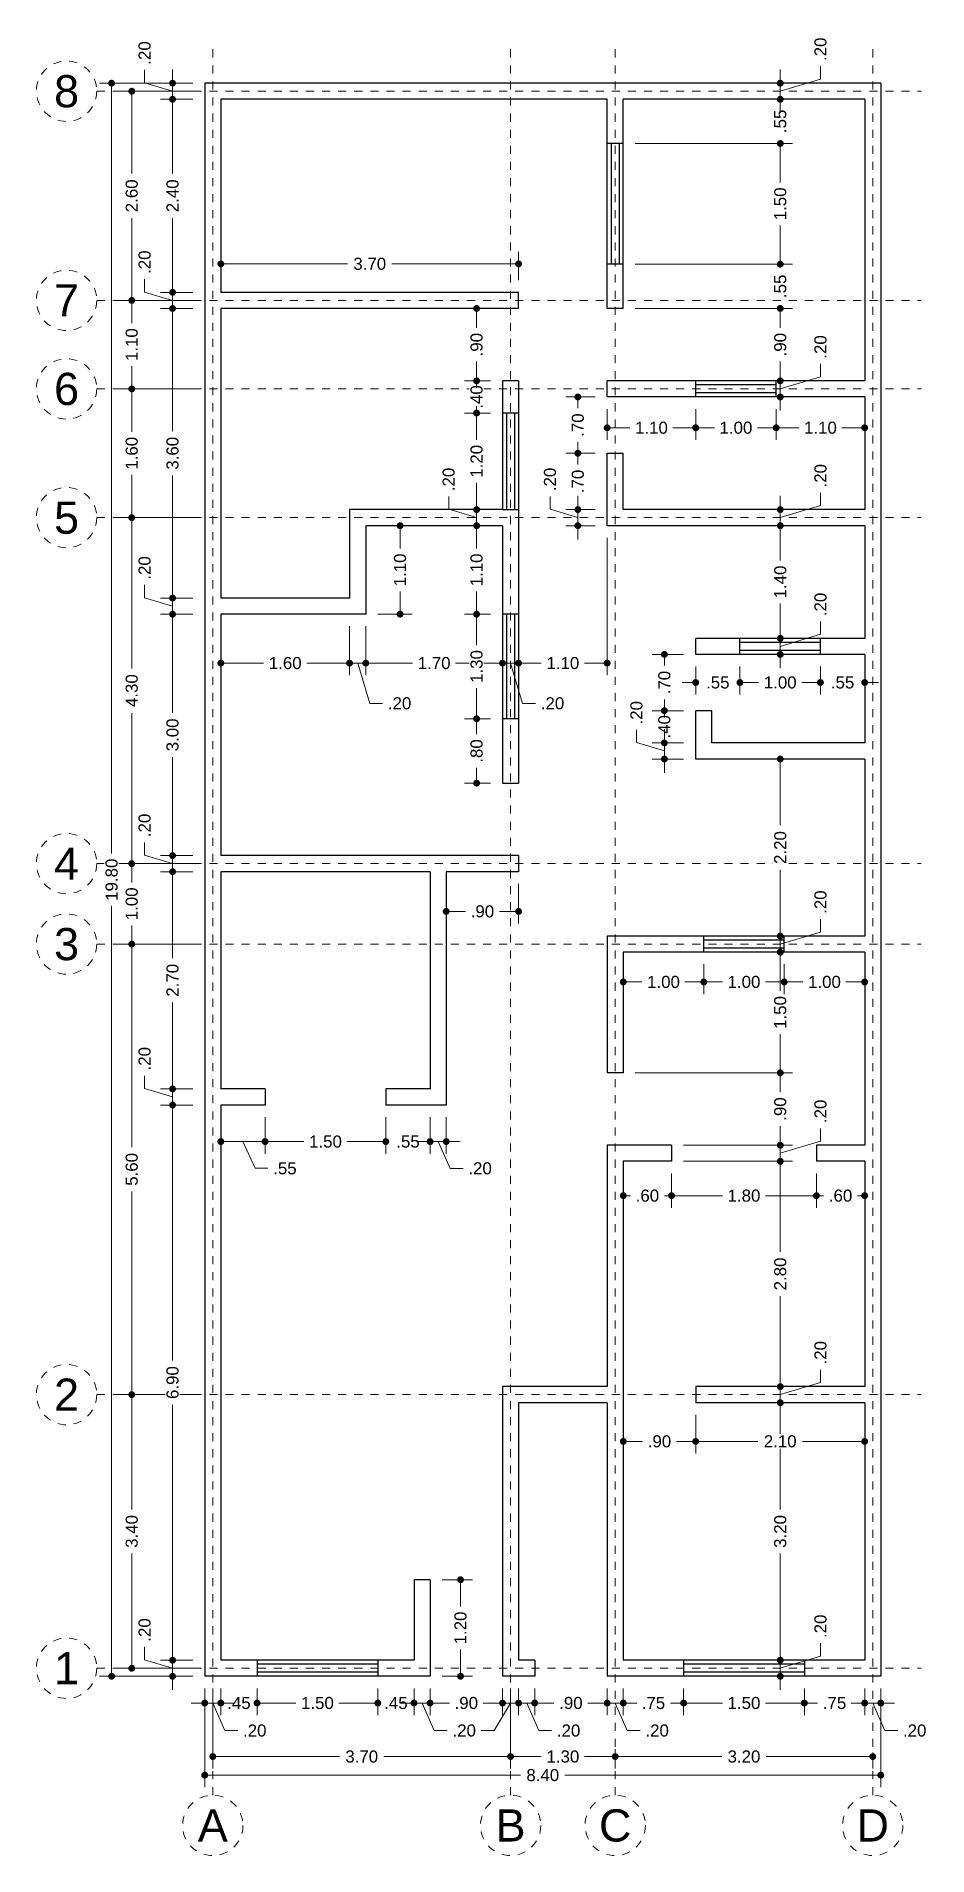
# Model space of a CAD drawing. Header units: millimetres. Extents: x 2561.9 to 2572.9, y 871.3 to 894.
import ezdxf
from ezdxf.enums import TextEntityAlignment as Align

# ---------------------------------------------------------------- set-up
doc = ezdxf.new("R2010")
doc.units = ezdxf.units.MM
doc.header["$LTSCALE"] = 0.001
doc.linetypes.add('CENTER2', pattern=[28.575, 19.05, -3.175, 3.175, -3.175])
for name, color, linetype, lineweight in [('Cotas', 7, 'Continuous', 18), ('Ejes', 7, 'CENTER2', 5), ('Muros', 7, 'Continuous', 30), ('Ventanas', 250, 'Continuous', 25)]:
    doc.layers.add(name, color=color, linetype=linetype, lineweight=lineweight)
doc.styles.get("Standard").update_dxf_attribs({"font": 'arial.ttf'})
doc.dimstyles.new('1-100', dxfattribs={"dimscale": 100, "dimtxt": 0.0015, "dimasz": 0.00085, "dimexe": 0.0015, "dimexo": 0.0015, "dimgap": 0.0008, "dimtad": 0, "dimzin": 4, "dimdsep": 46, "dimtxsty": 'Standard', "dimblk": 'DOT', "dimcen": 0.0009, "dimclrd": 256, "dimclre": 256, "dimclrt": 256, "dimadec": 0, "dimazin": 0, "dimtfac": 1, "dimtofl": 0, "dimtmove": 1, "dimatfit": 2, "dimfxl": 0.0015, "dimtfill": 1, "dimtolj": 1, "dimtzin": 4, "dimlwd": -1, "dimlwe": -1, "dimarcsym": 0})

msp = doc.modelspace()

# ---------------------------------------------------------------- texts
at = {"layer": 'Ejes'}
for s, p in [('8', (2562.243, 893.278)), ('7', (2562.243, 890.678)), ('6', (2562.243, 889.578)), ('5', (2562.243, 887.978)), ('4', (2562.243, 883.678)), ('3', (2562.243, 882.678)), ('2', (2562.243, 877.078)), ('1', (2562.243, 873.678)), ('A', (2564.06, 871.724)), ('B', (2567.76, 871.724)), ('C', (2569.06, 871.724)), ('D', (2572.26, 871.724))]:
    msp.add_text(s, height=0.4, dxfattribs=at).set_placement(p, align=Align.MIDDLE_CENTER)

# ---------------------------------------------------------------- blocks, each defined once
blk = doc.blocks.new('_DOT')
at = {"color": 0, "linetype": 'ByBlock'}
blk.add_line((-0.5, 0), (-1, 0), dxfattribs=at)
at = {"color": 0, "linetype": 'ByBlock', "const_width": 0.5}
blk.add_lwpolyline([(-0.25, 0, 1), (0.25, 0, 1)], format="xyb", close=True, dxfattribs=at)
blk = doc.blocks.new('*D2')
at = {"layer": 'Cotas', "transparency": 16777216}
for p, q in [((2563.96, 873.428), (2563.96, 872.199)), ((2572.36, 873.428), (2572.36, 872.199)), ((2564.045, 872.349), (2567.885, 872.349)), ((2572.275, 872.349), (2568.435, 872.349))]:
    blk.add_line(p, q, dxfattribs=at)
at = {"layer": 'Defpoints', "color": 0, "transparency": 16777216}
for p in [(2563.96, 873.578), (2572.36, 873.578), (2572.36, 872.349)]:
    blk.add_point(p, dxfattribs=at)
at = {"layer": 'Cotas', "transparency": 16777216, "xscale": 0.08499999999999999, "yscale": 0.08499999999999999, "zscale": 0.08499999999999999, "rotation": 180}
blk.add_blockref('_DOT', (2563.96, 872.349), dxfattribs=at)
at = {"layer": 'Cotas', "transparency": 16777216, "xscale": 0.08499999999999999, "yscale": 0.08499999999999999, "zscale": 0.08499999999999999}
blk.add_blockref('_DOT', (2572.36, 872.349), dxfattribs=at)
at = {"layer": 'Cotas', "transparency": 16777216, "insert": (2568.16, 872.349), "char_height": 0.15, "attachment_point": 5, "bg_fill": 3, "box_fill_scale": 1.1, "bg_fill_color": 256, "bg_fill_true_color": 13158600, "bg_fill_transparency": 0}
blk.add_mtext('\\A1;8.40', dxfattribs=at)
blk = doc.blocks.new('*D3')
at = {"layer": 'Cotas', "transparency": 16777216}
for p, q in [((2564.06, 873.428), (2564.06, 872.43)), ((2567.76, 873.428), (2567.76, 872.43)), ((2564.145, 872.58), (2565.635, 872.58)), ((2567.675, 872.58), (2566.184, 872.58))]:
    blk.add_line(p, q, dxfattribs=at)
at = {"layer": 'Defpoints', "color": 0, "transparency": 16777216}
for p in [(2564.06, 873.578), (2567.76, 873.578), (2567.76, 872.58)]:
    blk.add_point(p, dxfattribs=at)
at = {"layer": 'Cotas', "transparency": 16777216, "xscale": 0.08499999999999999, "yscale": 0.08499999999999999, "zscale": 0.08499999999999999, "rotation": 180}
blk.add_blockref('_DOT', (2564.06, 872.58), dxfattribs=at)
at = {"layer": 'Cotas', "transparency": 16777216, "xscale": 0.08499999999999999, "yscale": 0.08499999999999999, "zscale": 0.08499999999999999}
blk.add_blockref('_DOT', (2567.76, 872.58), dxfattribs=at)
at = {"layer": 'Cotas', "transparency": 16777216, "insert": (2565.91, 872.58), "char_height": 0.15, "attachment_point": 5, "bg_fill": 3, "box_fill_scale": 1.1, "bg_fill_color": 256, "bg_fill_true_color": 13158600, "bg_fill_transparency": 0}
blk.add_mtext('\\A1;3.70', dxfattribs=at)
blk = doc.blocks.new('*D4')
at = {"layer": 'Cotas', "transparency": 16777216}
for p, q in [((2567.76, 873.428), (2567.76, 872.43)), ((2567.845, 872.58), (2568.142, 872.58)), ((2568.975, 872.58), (2568.677, 872.58)), ((2569.06, 872.67), (2569.06, 872.43))]:
    blk.add_line(p, q, dxfattribs=at)
at = {"layer": 'Defpoints', "color": 0, "transparency": 16777216}
for p in [(2567.76, 873.578), (2569.06, 872.82), (2569.06, 872.58)]:
    blk.add_point(p, dxfattribs=at)
at = {"layer": 'Cotas', "transparency": 16777216, "xscale": 0.08499999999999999, "yscale": 0.08499999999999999, "zscale": 0.08499999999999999, "rotation": 180}
blk.add_blockref('_DOT', (2567.76, 872.58), dxfattribs=at)
at = {"layer": 'Cotas', "transparency": 16777216, "xscale": 0.08499999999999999, "yscale": 0.08499999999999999, "zscale": 0.08499999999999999}
blk.add_blockref('_DOT', (2569.06, 872.58), dxfattribs=at)
at = {"layer": 'Cotas', "transparency": 16777216, "insert": (2568.41, 872.58), "char_height": 0.15, "attachment_point": 5, "bg_fill": 3, "box_fill_scale": 1.1, "bg_fill_color": 256, "bg_fill_true_color": 13158600, "bg_fill_transparency": 0}
blk.add_mtext('\\A1;1.30', dxfattribs=at)
blk = doc.blocks.new('*D5')
at = {"layer": 'Cotas', "transparency": 16777216}
for p, q in [((2569.06, 872.67), (2569.06, 872.43)), ((2569.145, 872.58), (2570.385, 872.58)), ((2572.175, 872.58), (2570.934, 872.58)), ((2572.26, 872.631), (2572.26, 872.43))]:
    blk.add_line(p, q, dxfattribs=at)
at = {"layer": 'Defpoints', "color": 0, "transparency": 16777216}
for p in [(2569.06, 872.82), (2572.26, 872.781), (2572.26, 872.58)]:
    blk.add_point(p, dxfattribs=at)
at = {"layer": 'Cotas', "transparency": 16777216, "xscale": 0.08499999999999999, "yscale": 0.08499999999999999, "zscale": 0.08499999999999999, "rotation": 180}
blk.add_blockref('_DOT', (2569.06, 872.58), dxfattribs=at)
at = {"layer": 'Cotas', "transparency": 16777216, "xscale": 0.08499999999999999, "yscale": 0.08499999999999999, "zscale": 0.08499999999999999}
blk.add_blockref('_DOT', (2572.26, 872.58), dxfattribs=at)
at = {"layer": 'Cotas', "transparency": 16777216, "insert": (2570.66, 872.58), "char_height": 0.15, "attachment_point": 5, "bg_fill": 3, "box_fill_scale": 1.1, "bg_fill_color": 256, "bg_fill_true_color": 13158600, "bg_fill_transparency": 0}
blk.add_mtext('\\A1;3.20', dxfattribs=at)
blk = doc.blocks.new('*D6')
at = {"layer": 'Cotas', "transparency": 16777216}
for p, q in [((2564.075, 873.245), (2563.99, 873.245)), ((2564.16, 873.428), (2564.16, 873.095)), ((2564.61, 873.428), (2564.61, 873.095)), ((2564.695, 873.245), (2564.78, 873.245))]:
    blk.add_line(p, q, dxfattribs=at)
at = {"layer": 'Defpoints', "color": 0, "transparency": 16777216}
for p in [(2564.16, 873.578), (2564.61, 873.578)]:
    blk.add_point(p, dxfattribs=at)
at = {"layer": 'Cotas', "transparency": 16777216, "insert": (2564.385, 873.245), "char_height": 0.15, "attachment_point": 5, "bg_fill": 3, "box_fill_scale": 1.1, "bg_fill_color": 256, "bg_fill_true_color": 13158600, "bg_fill_transparency": 0}
blk.add_mtext('\\A1;.45', dxfattribs=at)
at = {"layer": 'Defpoints', "color": 0, "transparency": 16777216}
blk.add_point((2564.61, 873.245), dxfattribs=at)
at = {"layer": 'Cotas', "transparency": 16777216, "xscale": 0.08499999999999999, "yscale": 0.08499999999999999, "zscale": 0.08499999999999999}
blk.add_blockref('_DOT', (2564.16, 873.245), dxfattribs=at)
at = {"layer": 'Cotas', "transparency": 16777216, "xscale": 0.08499999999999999, "yscale": 0.08499999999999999, "zscale": 0.08499999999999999, "rotation": 180}
blk.add_blockref('_DOT', (2564.61, 873.245), dxfattribs=at)
blk = doc.blocks.new('*D7')
at = {"layer": 'Cotas', "transparency": 16777216}
for p, q in [((2564.61, 873.428), (2564.61, 873.095)), ((2564.695, 873.245), (2565.092, 873.245)), ((2566.025, 873.245), (2565.627, 873.245)), ((2566.11, 873.428), (2566.11, 873.095))]:
    blk.add_line(p, q, dxfattribs=at)
at = {"layer": 'Defpoints', "color": 0, "transparency": 16777216}
for p in [(2564.61, 873.578), (2566.11, 873.578), (2566.11, 873.245)]:
    blk.add_point(p, dxfattribs=at)
at = {"layer": 'Cotas', "transparency": 16777216, "xscale": 0.08499999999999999, "yscale": 0.08499999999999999, "zscale": 0.08499999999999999, "rotation": 180}
blk.add_blockref('_DOT', (2564.61, 873.245), dxfattribs=at)
at = {"layer": 'Cotas', "transparency": 16777216, "xscale": 0.08499999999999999, "yscale": 0.08499999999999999, "zscale": 0.08499999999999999}
blk.add_blockref('_DOT', (2566.11, 873.245), dxfattribs=at)
at = {"layer": 'Cotas', "transparency": 16777216, "insert": (2565.36, 873.245), "char_height": 0.15, "attachment_point": 5, "bg_fill": 3, "box_fill_scale": 1.1, "bg_fill_color": 256, "bg_fill_true_color": 13158600, "bg_fill_transparency": 0}
blk.add_mtext('\\A1;1.50', dxfattribs=at)
blk = doc.blocks.new('*D8')
at = {"layer": 'Cotas', "transparency": 16777216}
for p, q in [((2566.025, 873.245), (2565.94, 873.245)), ((2566.11, 873.428), (2566.11, 873.095)), ((2566.56, 873.428), (2566.56, 873.095)), ((2566.645, 873.245), (2566.73, 873.245))]:
    blk.add_line(p, q, dxfattribs=at)
at = {"layer": 'Defpoints', "color": 0, "transparency": 16777216}
for p in [(2566.11, 873.578), (2566.56, 873.578)]:
    blk.add_point(p, dxfattribs=at)
at = {"layer": 'Cotas', "transparency": 16777216, "insert": (2566.335, 873.245), "char_height": 0.15, "attachment_point": 5, "bg_fill": 3, "box_fill_scale": 1.1, "bg_fill_color": 256, "bg_fill_true_color": 13158600, "bg_fill_transparency": 0}
blk.add_mtext('\\A1;.45', dxfattribs=at)
at = {"layer": 'Defpoints', "color": 0, "transparency": 16777216}
blk.add_point((2566.56, 873.245), dxfattribs=at)
at = {"layer": 'Cotas', "transparency": 16777216, "xscale": 0.08499999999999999, "yscale": 0.08499999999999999, "zscale": 0.08499999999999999}
blk.add_blockref('_DOT', (2566.11, 873.245), dxfattribs=at)
at = {"layer": 'Cotas', "transparency": 16777216, "xscale": 0.08499999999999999, "yscale": 0.08499999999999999, "zscale": 0.08499999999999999, "rotation": 180}
blk.add_blockref('_DOT', (2566.56, 873.245), dxfattribs=at)
blk = doc.blocks.new('*D9')
at = {"layer": 'Cotas', "transparency": 16777216}
for p, q in [((2566.475, 873.245), (2566.39, 873.245)), ((2566.56, 873.428), (2566.56, 873.095)), ((2566.56, 873.245), (2566.76, 873.245)), ((2566.66, 873.245), (2566.81, 872.903)), ((2566.76, 873.428), (2566.76, 873.095)), ((2566.845, 873.245), (2566.93, 873.245)), ((2566.81, 872.903), (2566.97, 872.903))]:
    blk.add_line(p, q, dxfattribs=at)
at = {"layer": 'Defpoints', "color": 0, "transparency": 16777216}
for p in [(2566.56, 873.578), (2566.76, 873.578), (2566.76, 873.245)]:
    blk.add_point(p, dxfattribs=at)
at = {"layer": 'Cotas', "transparency": 16777216, "xscale": 0.08499999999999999, "yscale": 0.08499999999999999, "zscale": 0.08499999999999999}
blk.add_blockref('_DOT', (2566.56, 873.245), dxfattribs=at)
at = {"layer": 'Cotas', "transparency": 16777216, "xscale": 0.08499999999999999, "yscale": 0.08499999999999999, "zscale": 0.08499999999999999, "rotation": 180}
blk.add_blockref('_DOT', (2566.76, 873.245), dxfattribs=at)
at = {"layer": 'Cotas', "transparency": 16777216, "insert": (2567.181, 872.903), "char_height": 0.15, "attachment_point": 5, "bg_fill": 3, "box_fill_scale": 1.1, "bg_fill_color": 256, "bg_fill_true_color": 13158600, "bg_fill_transparency": 0}
blk.add_mtext('\\A1;.20', dxfattribs=at)
blk = doc.blocks.new('*D10')
at = {"layer": 'Cotas', "transparency": 16777216}
for p, q in [((2566.76, 873.428), (2566.76, 873.095)), ((2566.845, 873.245), (2566.999, 873.245)), ((2567.575, 873.245), (2567.421, 873.245)), ((2567.66, 873.428), (2567.66, 873.095))]:
    blk.add_line(p, q, dxfattribs=at)
at = {"layer": 'Defpoints', "color": 0, "transparency": 16777216}
for p in [(2566.76, 873.578), (2567.66, 873.578), (2567.66, 873.245)]:
    blk.add_point(p, dxfattribs=at)
at = {"layer": 'Cotas', "transparency": 16777216, "xscale": 0.08499999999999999, "yscale": 0.08499999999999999, "zscale": 0.08499999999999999, "rotation": 180}
blk.add_blockref('_DOT', (2566.76, 873.245), dxfattribs=at)
at = {"layer": 'Cotas', "transparency": 16777216, "xscale": 0.08499999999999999, "yscale": 0.08499999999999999, "zscale": 0.08499999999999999}
blk.add_blockref('_DOT', (2567.66, 873.245), dxfattribs=at)
at = {"layer": 'Cotas', "transparency": 16777216, "insert": (2567.21, 873.245), "char_height": 0.15, "attachment_point": 5, "bg_fill": 3, "box_fill_scale": 1.1, "bg_fill_color": 256, "bg_fill_true_color": 13158600, "bg_fill_transparency": 0}
blk.add_mtext('\\A1;.90', dxfattribs=at)
blk = doc.blocks.new('*D11')
at = {"layer": 'Cotas', "transparency": 16777216}
for p, q in [((2567.575, 873.245), (2567.49, 873.245)), ((2567.76, 873.245), (2567.555, 872.903)), ((2567.66, 873.428), (2567.66, 873.095)), ((2567.66, 873.245), (2567.86, 873.245)), ((2567.86, 873.428), (2567.86, 873.095)), ((2567.945, 873.245), (2568.03, 873.245)), ((2567.555, 872.903), (2567.395, 872.903))]:
    blk.add_line(p, q, dxfattribs=at)
at = {"layer": 'Defpoints', "color": 0, "transparency": 16777216}
for p in [(2567.66, 873.578), (2567.86, 873.578), (2567.86, 873.245)]:
    blk.add_point(p, dxfattribs=at)
at = {"layer": 'Cotas', "transparency": 16777216, "xscale": 0.08499999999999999, "yscale": 0.08499999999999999, "zscale": 0.08499999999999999}
blk.add_blockref('_DOT', (2567.66, 873.245), dxfattribs=at)
at = {"layer": 'Cotas', "transparency": 16777216, "xscale": 0.08499999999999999, "yscale": 0.08499999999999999, "zscale": 0.08499999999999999, "rotation": 180}
blk.add_blockref('_DOT', (2567.86, 873.245), dxfattribs=at)
at = {"layer": 'Cotas', "transparency": 16777216, "insert": (2567.184, 872.903), "char_height": 0.15, "attachment_point": 5, "bg_fill": 3, "box_fill_scale": 1.1, "bg_fill_color": 256, "bg_fill_true_color": 13158600, "bg_fill_transparency": 0}
blk.add_mtext('\\A1;.20', dxfattribs=at)
blk = doc.blocks.new('*D12')
at = {"layer": 'Cotas', "transparency": 16777216}
for p, q in [((2567.775, 873.245), (2567.69, 873.245)), ((2567.86, 873.428), (2567.86, 873.095)), ((2567.86, 873.245), (2568.06, 873.245)), ((2567.96, 873.245), (2568.11, 872.903)), ((2568.06, 873.428), (2568.06, 873.095)), ((2568.145, 873.245), (2568.23, 873.245)), ((2568.11, 872.903), (2568.27, 872.903))]:
    blk.add_line(p, q, dxfattribs=at)
at = {"layer": 'Defpoints', "color": 0, "transparency": 16777216}
for p in [(2567.86, 873.578), (2568.06, 873.578), (2568.06, 873.245)]:
    blk.add_point(p, dxfattribs=at)
at = {"layer": 'Cotas', "transparency": 16777216, "xscale": 0.08499999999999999, "yscale": 0.08499999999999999, "zscale": 0.08499999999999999}
blk.add_blockref('_DOT', (2567.86, 873.245), dxfattribs=at)
at = {"layer": 'Cotas', "transparency": 16777216, "xscale": 0.08499999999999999, "yscale": 0.08499999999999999, "zscale": 0.08499999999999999, "rotation": 180}
blk.add_blockref('_DOT', (2568.06, 873.245), dxfattribs=at)
at = {"layer": 'Cotas', "transparency": 16777216, "insert": (2568.481, 872.903), "char_height": 0.15, "attachment_point": 5, "bg_fill": 3, "box_fill_scale": 1.1, "bg_fill_color": 256, "bg_fill_true_color": 13158600, "bg_fill_transparency": 0}
blk.add_mtext('\\A1;.20', dxfattribs=at)
blk = doc.blocks.new('*D13')
at = {"layer": 'Cotas', "transparency": 16777216}
for p, q in [((2568.06, 873.428), (2568.06, 873.095)), ((2568.145, 873.245), (2568.299, 873.245)), ((2568.875, 873.245), (2568.721, 873.245)), ((2568.96, 873.428), (2568.96, 873.095))]:
    blk.add_line(p, q, dxfattribs=at)
at = {"layer": 'Defpoints', "color": 0, "transparency": 16777216}
for p in [(2568.06, 873.578), (2568.96, 873.578), (2568.96, 873.245)]:
    blk.add_point(p, dxfattribs=at)
at = {"layer": 'Cotas', "transparency": 16777216, "xscale": 0.08499999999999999, "yscale": 0.08499999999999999, "zscale": 0.08499999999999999, "rotation": 180}
blk.add_blockref('_DOT', (2568.06, 873.245), dxfattribs=at)
at = {"layer": 'Cotas', "transparency": 16777216, "xscale": 0.08499999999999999, "yscale": 0.08499999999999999, "zscale": 0.08499999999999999}
blk.add_blockref('_DOT', (2568.96, 873.245), dxfattribs=at)
at = {"layer": 'Cotas', "transparency": 16777216, "insert": (2568.51, 873.245), "char_height": 0.15, "attachment_point": 5, "bg_fill": 3, "box_fill_scale": 1.1, "bg_fill_color": 256, "bg_fill_true_color": 13158600, "bg_fill_transparency": 0}
blk.add_mtext('\\A1;.90', dxfattribs=at)
blk = doc.blocks.new('*D14')
at = {"layer": 'Cotas', "transparency": 16777216}
for p, q in [((2568.875, 873.245), (2568.79, 873.245)), ((2568.96, 873.428), (2568.96, 873.095)), ((2568.96, 873.245), (2569.16, 873.245)), ((2569.06, 873.245), (2569.21, 872.903)), ((2569.16, 873.428), (2569.16, 873.095)), ((2569.245, 873.245), (2569.33, 873.245)), ((2569.21, 872.903), (2569.37, 872.903))]:
    blk.add_line(p, q, dxfattribs=at)
at = {"layer": 'Defpoints', "color": 0, "transparency": 16777216}
for p in [(2568.96, 873.578), (2569.16, 873.578), (2569.16, 873.245)]:
    blk.add_point(p, dxfattribs=at)
at = {"layer": 'Cotas', "transparency": 16777216, "xscale": 0.08499999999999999, "yscale": 0.08499999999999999, "zscale": 0.08499999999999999}
blk.add_blockref('_DOT', (2568.96, 873.245), dxfattribs=at)
at = {"layer": 'Cotas', "transparency": 16777216, "xscale": 0.08499999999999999, "yscale": 0.08499999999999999, "zscale": 0.08499999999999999, "rotation": 180}
blk.add_blockref('_DOT', (2569.16, 873.245), dxfattribs=at)
at = {"layer": 'Cotas', "transparency": 16777216, "insert": (2569.581, 872.903), "char_height": 0.15, "attachment_point": 5, "bg_fill": 3, "box_fill_scale": 1.1, "bg_fill_color": 256, "bg_fill_true_color": 13158600, "bg_fill_transparency": 0}
blk.add_mtext('\\A1;.20', dxfattribs=at)
blk = doc.blocks.new('*D15')
at = {"layer": 'Cotas', "transparency": 16777216}
for p, q in [((2569.16, 873.428), (2569.16, 873.095)), ((2569.245, 873.245), (2569.323, 873.245)), ((2569.825, 873.245), (2569.747, 873.245)), ((2569.91, 873.428), (2569.91, 873.095))]:
    blk.add_line(p, q, dxfattribs=at)
at = {"layer": 'Defpoints', "color": 0, "transparency": 16777216}
for p in [(2569.16, 873.578), (2569.91, 873.578), (2569.91, 873.245)]:
    blk.add_point(p, dxfattribs=at)
at = {"layer": 'Cotas', "transparency": 16777216, "xscale": 0.08499999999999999, "yscale": 0.08499999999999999, "zscale": 0.08499999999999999, "rotation": 180}
blk.add_blockref('_DOT', (2569.16, 873.245), dxfattribs=at)
at = {"layer": 'Cotas', "transparency": 16777216, "xscale": 0.08499999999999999, "yscale": 0.08499999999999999, "zscale": 0.08499999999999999}
blk.add_blockref('_DOT', (2569.91, 873.245), dxfattribs=at)
at = {"layer": 'Cotas', "transparency": 16777216, "insert": (2569.535, 873.245), "char_height": 0.15, "attachment_point": 5, "bg_fill": 3, "box_fill_scale": 1.1, "bg_fill_color": 256, "bg_fill_true_color": 13158600, "bg_fill_transparency": 0}
blk.add_mtext('\\A1;.75', dxfattribs=at)
blk = doc.blocks.new('*D16')
at = {"layer": 'Cotas', "transparency": 16777216}
for p, q in [((2569.91, 873.428), (2569.91, 873.095)), ((2569.995, 873.245), (2570.392, 873.245)), ((2571.325, 873.245), (2570.927, 873.245)), ((2571.41, 873.428), (2571.41, 873.095))]:
    blk.add_line(p, q, dxfattribs=at)
at = {"layer": 'Defpoints', "color": 0, "transparency": 16777216}
for p in [(2569.91, 873.578), (2571.41, 873.578), (2571.41, 873.245)]:
    blk.add_point(p, dxfattribs=at)
at = {"layer": 'Cotas', "transparency": 16777216, "xscale": 0.08499999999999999, "yscale": 0.08499999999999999, "zscale": 0.08499999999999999, "rotation": 180}
blk.add_blockref('_DOT', (2569.91, 873.245), dxfattribs=at)
at = {"layer": 'Cotas', "transparency": 16777216, "xscale": 0.08499999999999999, "yscale": 0.08499999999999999, "zscale": 0.08499999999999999}
blk.add_blockref('_DOT', (2571.41, 873.245), dxfattribs=at)
at = {"layer": 'Cotas', "transparency": 16777216, "insert": (2570.66, 873.245), "char_height": 0.15, "attachment_point": 5, "bg_fill": 3, "box_fill_scale": 1.1, "bg_fill_color": 256, "bg_fill_true_color": 13158600, "bg_fill_transparency": 0}
blk.add_mtext('\\A1;1.50', dxfattribs=at)
blk = doc.blocks.new('*D17')
at = {"layer": 'Cotas', "transparency": 16777216}
for p, q in [((2571.41, 873.428), (2571.41, 873.095)), ((2571.495, 873.245), (2571.573, 873.245)), ((2572.075, 873.245), (2571.997, 873.245)), ((2572.16, 873.428), (2572.16, 873.095))]:
    blk.add_line(p, q, dxfattribs=at)
at = {"layer": 'Defpoints', "color": 0, "transparency": 16777216}
for p in [(2571.41, 873.578), (2572.16, 873.578), (2572.16, 873.245)]:
    blk.add_point(p, dxfattribs=at)
at = {"layer": 'Cotas', "transparency": 16777216, "xscale": 0.08499999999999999, "yscale": 0.08499999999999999, "zscale": 0.08499999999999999, "rotation": 180}
blk.add_blockref('_DOT', (2571.41, 873.245), dxfattribs=at)
at = {"layer": 'Cotas', "transparency": 16777216, "xscale": 0.08499999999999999, "yscale": 0.08499999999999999, "zscale": 0.08499999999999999}
blk.add_blockref('_DOT', (2572.16, 873.245), dxfattribs=at)
at = {"layer": 'Cotas', "transparency": 16777216, "insert": (2571.785, 873.245), "char_height": 0.15, "attachment_point": 5, "bg_fill": 3, "box_fill_scale": 1.1, "bg_fill_color": 256, "bg_fill_true_color": 13158600, "bg_fill_transparency": 0}
blk.add_mtext('\\A1;.75', dxfattribs=at)
blk = doc.blocks.new('*D18')
at = {"layer": 'Cotas', "transparency": 16777216}
for p, q in [((2572.075, 873.245), (2571.99, 873.245)), ((2572.16, 873.428), (2572.16, 873.095)), ((2572.16, 873.245), (2572.36, 873.245)), ((2572.26, 873.245), (2572.41, 872.903)), ((2572.36, 873.428), (2572.36, 873.095)), ((2572.445, 873.245), (2572.53, 873.245)), ((2572.41, 872.903), (2572.57, 872.903))]:
    blk.add_line(p, q, dxfattribs=at)
at = {"layer": 'Defpoints', "color": 0, "transparency": 16777216}
for p in [(2572.16, 873.578), (2572.36, 873.578), (2572.36, 873.245)]:
    blk.add_point(p, dxfattribs=at)
at = {"layer": 'Cotas', "transparency": 16777216, "xscale": 0.08499999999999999, "yscale": 0.08499999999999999, "zscale": 0.08499999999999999}
blk.add_blockref('_DOT', (2572.16, 873.245), dxfattribs=at)
at = {"layer": 'Cotas', "transparency": 16777216, "xscale": 0.08499999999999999, "yscale": 0.08499999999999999, "zscale": 0.08499999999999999, "rotation": 180}
blk.add_blockref('_DOT', (2572.36, 873.245), dxfattribs=at)
at = {"layer": 'Cotas', "transparency": 16777216, "insert": (2572.781, 872.903), "char_height": 0.15, "attachment_point": 5, "bg_fill": 3, "box_fill_scale": 1.1, "bg_fill_color": 256, "bg_fill_true_color": 13158600, "bg_fill_transparency": 0}
blk.add_mtext('\\A1;.20', dxfattribs=at)
blk = doc.blocks.new('*D19')
at = {"layer": 'Cotas', "transparency": 16777216}
for p, q in [((2563.875, 873.245), (2563.79, 873.245)), ((2563.96, 873.428), (2563.96, 873.095)), ((2564.16, 873.245), (2563.96, 873.245)), ((2564.06, 873.245), (2564.21, 872.903)), ((2564.16, 873.428), (2564.16, 873.095)), ((2564.245, 873.245), (2564.33, 873.245)), ((2564.21, 872.903), (2564.37, 872.903))]:
    blk.add_line(p, q, dxfattribs=at)
at = {"layer": 'Defpoints', "color": 0, "transparency": 16777216}
for p in [(2563.96, 873.578), (2564.16, 873.578), (2563.96, 873.245)]:
    blk.add_point(p, dxfattribs=at)
at = {"layer": 'Cotas', "transparency": 16777216, "xscale": 0.08499999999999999, "yscale": 0.08499999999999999, "zscale": 0.08499999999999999}
blk.add_blockref('_DOT', (2563.96, 873.245), dxfattribs=at)
at = {"layer": 'Cotas', "transparency": 16777216, "xscale": 0.08499999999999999, "yscale": 0.08499999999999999, "zscale": 0.08499999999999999, "rotation": 180}
blk.add_blockref('_DOT', (2564.16, 873.245), dxfattribs=at)
at = {"layer": 'Cotas', "transparency": 16777216, "insert": (2564.581, 872.903), "char_height": 0.15, "attachment_point": 5, "bg_fill": 3, "box_fill_scale": 1.1, "bg_fill_color": 256, "bg_fill_true_color": 13158600, "bg_fill_transparency": 0}
blk.add_mtext('\\A1;.20', dxfattribs=at)
blk = doc.blocks.new('*D20')
at = {"layer": 'Cotas', "transparency": 16777216}
for p, q in [((2563.81, 893.378), (2562.653, 893.378)), ((2562.803, 893.293), (2562.803, 883.804)), ((2562.803, 873.663), (2562.803, 883.152)), ((2563.81, 873.578), (2562.653, 873.578))]:
    blk.add_line(p, q, dxfattribs=at)
at = {"layer": 'Defpoints', "color": 0, "transparency": 16777216}
for p in [(2562.803, 893.378), (2563.96, 893.378), (2563.96, 873.578)]:
    blk.add_point(p, dxfattribs=at)
at = {"layer": 'Cotas', "transparency": 16777216, "xscale": 0.08499999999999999, "yscale": 0.08499999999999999, "zscale": 0.08499999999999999}
for p, rotation in [((2562.803, 893.378), 90), ((2562.803, 873.578), 270)]:
    blk.add_blockref('_DOT', p, dxfattribs=dict(at, rotation=rotation))
at = {"layer": 'Cotas', "transparency": 16777216, "insert": (2562.803, 883.478), "char_height": 0.15, "attachment_point": 5, "rotation": 90, "bg_fill": 3, "box_fill_scale": 1.1, "bg_fill_color": 256, "bg_fill_true_color": 13158600, "bg_fill_transparency": 0}
blk.add_mtext('\\A1;19.80', dxfattribs=at)
blk = doc.blocks.new('*D21')
at = {"layer": 'Cotas', "transparency": 16777216}
for p, q in [((2563.81, 877.078), (2562.903, 877.078)), ((2563.053, 876.993), (2563.053, 875.652)), ((2563.053, 873.763), (2563.053, 875.103)), ((2563.81, 873.678), (2562.903, 873.678))]:
    blk.add_line(p, q, dxfattribs=at)
at = {"layer": 'Defpoints', "color": 0, "transparency": 16777216}
for p in [(2563.053, 877.078), (2563.96, 877.078), (2563.96, 873.678)]:
    blk.add_point(p, dxfattribs=at)
at = {"layer": 'Cotas', "transparency": 16777216, "xscale": 0.08499999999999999, "yscale": 0.08499999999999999, "zscale": 0.08499999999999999}
for p, rotation in [((2563.053, 877.078), 90), ((2563.053, 873.678), 270)]:
    blk.add_blockref('_DOT', p, dxfattribs=dict(at, rotation=rotation))
at = {"layer": 'Cotas', "transparency": 16777216, "insert": (2563.053, 875.378), "char_height": 0.15, "attachment_point": 5, "rotation": 90, "bg_fill": 3, "box_fill_scale": 1.1, "bg_fill_color": 256, "bg_fill_true_color": 13158600, "bg_fill_transparency": 0}
blk.add_mtext('\\A1;3.40', dxfattribs=at)
blk = doc.blocks.new('*D22')
at = {"layer": 'Cotas', "transparency": 16777216}
for p, q in [((2563.81, 882.678), (2562.903, 882.678)), ((2563.053, 882.593), (2563.053, 880.152)), ((2563.053, 877.163), (2563.053, 879.603)), ((2563.81, 877.078), (2562.903, 877.078))]:
    blk.add_line(p, q, dxfattribs=at)
at = {"layer": 'Defpoints', "color": 0, "transparency": 16777216}
for p in [(2563.053, 882.678), (2563.96, 882.678), (2563.96, 877.078)]:
    blk.add_point(p, dxfattribs=at)
at = {"layer": 'Cotas', "transparency": 16777216, "xscale": 0.08499999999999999, "yscale": 0.08499999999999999, "zscale": 0.08499999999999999}
for p, rotation in [((2563.053, 882.678), 90), ((2563.053, 877.078), 270)]:
    blk.add_blockref('_DOT', p, dxfattribs=dict(at, rotation=rotation))
at = {"layer": 'Cotas', "transparency": 16777216, "insert": (2563.053, 879.878), "char_height": 0.15, "attachment_point": 5, "rotation": 90, "bg_fill": 3, "box_fill_scale": 1.1, "bg_fill_color": 256, "bg_fill_true_color": 13158600, "bg_fill_transparency": 0}
blk.add_mtext('\\A1;5.60', dxfattribs=at)
blk = doc.blocks.new('*D23')
at = {"layer": 'Cotas', "transparency": 16777216}
for p, q in [((2563.81, 883.678), (2562.903, 883.678)), ((2563.053, 883.593), (2563.053, 883.445)), ((2563.053, 882.763), (2563.053, 882.91)), ((2563.81, 882.678), (2562.903, 882.678))]:
    blk.add_line(p, q, dxfattribs=at)
at = {"layer": 'Defpoints', "color": 0, "transparency": 16777216}
for p in [(2563.053, 883.678), (2563.96, 883.678), (2563.96, 882.678)]:
    blk.add_point(p, dxfattribs=at)
at = {"layer": 'Cotas', "transparency": 16777216, "xscale": 0.08499999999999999, "yscale": 0.08499999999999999, "zscale": 0.08499999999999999}
for p, rotation in [((2563.053, 883.678), 90), ((2563.053, 882.678), 270)]:
    blk.add_blockref('_DOT', p, dxfattribs=dict(at, rotation=rotation))
at = {"layer": 'Cotas', "transparency": 16777216, "insert": (2563.053, 883.178), "char_height": 0.15, "attachment_point": 5, "rotation": 90, "bg_fill": 3, "box_fill_scale": 1.1, "bg_fill_color": 256, "bg_fill_true_color": 13158600, "bg_fill_transparency": 0}
blk.add_mtext('\\A1;1.00', dxfattribs=at)
blk = doc.blocks.new('*D24')
at = {"layer": 'Cotas', "transparency": 16777216}
for p, q in [((2563.81, 887.978), (2562.903, 887.978)), ((2563.053, 887.893), (2563.053, 886.105)), ((2563.053, 883.763), (2563.053, 885.55)), ((2563.81, 883.678), (2562.903, 883.678))]:
    blk.add_line(p, q, dxfattribs=at)
at = {"layer": 'Defpoints', "color": 0, "transparency": 16777216}
for p in [(2563.053, 887.978), (2563.96, 887.978), (2563.96, 883.678)]:
    blk.add_point(p, dxfattribs=at)
at = {"layer": 'Cotas', "transparency": 16777216, "xscale": 0.08499999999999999, "yscale": 0.08499999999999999, "zscale": 0.08499999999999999}
for p, rotation in [((2563.053, 887.978), 90), ((2563.053, 883.678), 270)]:
    blk.add_blockref('_DOT', p, dxfattribs=dict(at, rotation=rotation))
at = {"layer": 'Cotas', "transparency": 16777216, "insert": (2563.053, 885.828), "char_height": 0.15, "attachment_point": 5, "rotation": 90, "bg_fill": 3, "box_fill_scale": 1.1, "bg_fill_color": 256, "bg_fill_true_color": 13158600, "bg_fill_transparency": 0}
blk.add_mtext('\\A1;4.30', dxfattribs=at)
blk = doc.blocks.new('*D25')
at = {"layer": 'Cotas', "transparency": 16777216}
for p, q in [((2563.81, 889.578), (2562.903, 889.578)), ((2563.053, 889.493), (2563.053, 889.045)), ((2563.053, 888.063), (2563.053, 888.51)), ((2563.81, 887.978), (2562.903, 887.978))]:
    blk.add_line(p, q, dxfattribs=at)
at = {"layer": 'Defpoints', "color": 0, "transparency": 16777216}
for p in [(2563.053, 889.578), (2563.96, 889.578), (2563.96, 887.978)]:
    blk.add_point(p, dxfattribs=at)
at = {"layer": 'Cotas', "transparency": 16777216, "xscale": 0.08499999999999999, "yscale": 0.08499999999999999, "zscale": 0.08499999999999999}
for p, rotation in [((2563.053, 889.578), 90), ((2563.053, 887.978), 270)]:
    blk.add_blockref('_DOT', p, dxfattribs=dict(at, rotation=rotation))
at = {"layer": 'Cotas', "transparency": 16777216, "insert": (2563.053, 888.778), "char_height": 0.15, "attachment_point": 5, "rotation": 90, "bg_fill": 3, "box_fill_scale": 1.1, "bg_fill_color": 256, "bg_fill_true_color": 13158600, "bg_fill_transparency": 0}
blk.add_mtext('\\A1;1.60', dxfattribs=at)
blk = doc.blocks.new('*D26')
at = {"layer": 'Cotas', "transparency": 16777216}
for p, q in [((2563.81, 890.678), (2562.903, 890.678)), ((2563.053, 890.593), (2563.053, 890.395)), ((2563.053, 889.663), (2563.053, 889.86)), ((2563.81, 889.578), (2562.903, 889.578))]:
    blk.add_line(p, q, dxfattribs=at)
at = {"layer": 'Defpoints', "color": 0, "transparency": 16777216}
for p in [(2563.053, 890.678), (2563.96, 890.678), (2563.96, 889.578)]:
    blk.add_point(p, dxfattribs=at)
at = {"layer": 'Cotas', "transparency": 16777216, "xscale": 0.08499999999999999, "yscale": 0.08499999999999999, "zscale": 0.08499999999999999}
for p, rotation in [((2563.053, 890.678), 90), ((2563.053, 889.578), 270)]:
    blk.add_blockref('_DOT', p, dxfattribs=dict(at, rotation=rotation))
at = {"layer": 'Cotas', "transparency": 16777216, "insert": (2563.053, 890.128), "char_height": 0.15, "attachment_point": 5, "rotation": 90, "bg_fill": 3, "box_fill_scale": 1.1, "bg_fill_color": 256, "bg_fill_true_color": 13158600, "bg_fill_transparency": 0}
blk.add_mtext('\\A1;1.10', dxfattribs=at)
blk = doc.blocks.new('*D27')
at = {"layer": 'Cotas', "transparency": 16777216}
for p, q in [((2563.81, 893.278), (2562.903, 893.278)), ((2563.053, 893.193), (2563.053, 892.254)), ((2563.053, 890.763), (2563.053, 891.702)), ((2563.81, 890.678), (2562.903, 890.678))]:
    blk.add_line(p, q, dxfattribs=at)
at = {"layer": 'Defpoints', "color": 0, "transparency": 16777216}
for p in [(2563.053, 893.278), (2563.96, 893.278), (2563.96, 890.678)]:
    blk.add_point(p, dxfattribs=at)
at = {"layer": 'Cotas', "transparency": 16777216, "xscale": 0.08499999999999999, "yscale": 0.08499999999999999, "zscale": 0.08499999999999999}
for p, rotation in [((2563.053, 893.278), 90), ((2563.053, 890.678), 270)]:
    blk.add_blockref('_DOT', p, dxfattribs=dict(at, rotation=rotation))
at = {"layer": 'Cotas', "transparency": 16777216, "insert": (2563.053, 891.978), "char_height": 0.15, "attachment_point": 5, "rotation": 90, "bg_fill": 3, "box_fill_scale": 1.1, "bg_fill_color": 256, "bg_fill_true_color": 13158600, "bg_fill_transparency": 0}
blk.add_mtext('\\A1;2.60', dxfattribs=at)
blk = doc.blocks.new('*D28')
at = {"layer": 'Cotas', "transparency": 16777216}
for p, q in [((2563.81, 880.678), (2563.41, 880.678)), ((2563.56, 880.593), (2563.56, 877.503)), ((2563.56, 873.863), (2563.56, 876.953)), ((2563.81, 873.778), (2563.41, 873.778))]:
    blk.add_line(p, q, dxfattribs=at)
at = {"layer": 'Defpoints', "color": 0, "transparency": 16777216}
for p in [(2563.56, 880.678), (2563.96, 880.678), (2563.96, 873.778)]:
    blk.add_point(p, dxfattribs=at)
at = {"layer": 'Cotas', "transparency": 16777216, "xscale": 0.08499999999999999, "yscale": 0.08499999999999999, "zscale": 0.08499999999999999}
for p, rotation in [((2563.56, 880.678), 90), ((2563.56, 873.778), 270)]:
    blk.add_blockref('_DOT', p, dxfattribs=dict(at, rotation=rotation))
at = {"layer": 'Cotas', "transparency": 16777216, "insert": (2563.56, 877.228), "char_height": 0.15, "attachment_point": 5, "rotation": 90, "bg_fill": 3, "box_fill_scale": 1.1, "bg_fill_color": 256, "bg_fill_true_color": 13158600, "bg_fill_transparency": 0}
blk.add_mtext('\\A1;6.90', dxfattribs=at)
blk = doc.blocks.new('*D29')
at = {"layer": 'Cotas', "transparency": 16777216}
for p, q in [((2563.213, 880.882), (2563.213, 881.042)), ((2563.56, 880.963), (2563.56, 881.048)), ((2563.56, 880.778), (2563.213, 880.882)), ((2563.81, 880.878), (2563.41, 880.878)), ((2563.56, 880.678), (2563.56, 880.878)), ((2563.81, 880.678), (2563.41, 880.678)), ((2563.56, 880.593), (2563.56, 880.508))]:
    blk.add_line(p, q, dxfattribs=at)
at = {"layer": 'Defpoints', "color": 0, "transparency": 16777216}
for p in [(2563.56, 880.878), (2563.96, 880.878), (2563.96, 880.678)]:
    blk.add_point(p, dxfattribs=at)
at = {"layer": 'Cotas', "transparency": 16777216, "xscale": 0.08499999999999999, "yscale": 0.08499999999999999, "zscale": 0.08499999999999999}
for p, rotation in [((2563.56, 880.878), 270), ((2563.56, 880.678), 90)]:
    blk.add_blockref('_DOT', p, dxfattribs=dict(at, rotation=rotation))
at = {"layer": 'Cotas', "transparency": 16777216, "insert": (2563.213, 881.253), "char_height": 0.15, "attachment_point": 5, "rotation": 90, "bg_fill": 3, "box_fill_scale": 1.1, "bg_fill_color": 256, "bg_fill_true_color": 13158600, "bg_fill_transparency": 0}
blk.add_mtext('\\A1;.20', dxfattribs=at)
blk = doc.blocks.new('*D30')
at = {"layer": 'Cotas', "transparency": 16777216}
for p, q in [((2563.81, 883.578), (2563.41, 883.578)), ((2563.56, 883.493), (2563.56, 882.504)), ((2563.56, 880.963), (2563.56, 881.952)), ((2563.81, 880.878), (2563.41, 880.878))]:
    blk.add_line(p, q, dxfattribs=at)
at = {"layer": 'Defpoints', "color": 0, "transparency": 16777216}
for p in [(2563.56, 883.578), (2563.96, 883.578), (2563.96, 880.878)]:
    blk.add_point(p, dxfattribs=at)
at = {"layer": 'Cotas', "transparency": 16777216, "xscale": 0.08499999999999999, "yscale": 0.08499999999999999, "zscale": 0.08499999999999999}
for p, rotation in [((2563.56, 883.578), 90), ((2563.56, 880.878), 270)]:
    blk.add_blockref('_DOT', p, dxfattribs=dict(at, rotation=rotation))
at = {"layer": 'Cotas', "transparency": 16777216, "insert": (2563.56, 882.228), "char_height": 0.15, "attachment_point": 5, "rotation": 90, "bg_fill": 3, "box_fill_scale": 1.1, "bg_fill_color": 256, "bg_fill_true_color": 13158600, "bg_fill_transparency": 0}
blk.add_mtext('\\A1;2.70', dxfattribs=at)
blk = doc.blocks.new('*D31')
at = {"layer": 'Cotas', "transparency": 16777216}
for p, q in [((2563.213, 883.782), (2563.213, 883.942)), ((2563.56, 883.863), (2563.56, 883.948)), ((2563.56, 883.678), (2563.213, 883.782)), ((2563.81, 883.778), (2563.41, 883.778)), ((2563.56, 883.578), (2563.56, 883.778)), ((2563.81, 883.578), (2563.41, 883.578)), ((2563.56, 883.493), (2563.56, 883.408))]:
    blk.add_line(p, q, dxfattribs=at)
at = {"layer": 'Defpoints', "color": 0, "transparency": 16777216}
for p in [(2563.56, 883.778), (2563.96, 883.778), (2563.96, 883.578)]:
    blk.add_point(p, dxfattribs=at)
at = {"layer": 'Cotas', "transparency": 16777216, "xscale": 0.08499999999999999, "yscale": 0.08499999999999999, "zscale": 0.08499999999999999}
for p, rotation in [((2563.56, 883.778), 270), ((2563.56, 883.578), 90)]:
    blk.add_blockref('_DOT', p, dxfattribs=dict(at, rotation=rotation))
at = {"layer": 'Cotas', "transparency": 16777216, "insert": (2563.213, 884.153), "char_height": 0.15, "attachment_point": 5, "rotation": 90, "bg_fill": 3, "box_fill_scale": 1.1, "bg_fill_color": 256, "bg_fill_true_color": 13158600, "bg_fill_transparency": 0}
blk.add_mtext('\\A1;.20', dxfattribs=at)
blk = doc.blocks.new('*D32')
at = {"layer": 'Cotas', "transparency": 16777216}
for p, q in [((2563.81, 886.778), (2563.41, 886.778)), ((2563.56, 886.693), (2563.56, 885.552)), ((2563.56, 883.863), (2563.56, 885.003)), ((2563.81, 883.778), (2563.41, 883.778))]:
    blk.add_line(p, q, dxfattribs=at)
at = {"layer": 'Defpoints', "color": 0, "transparency": 16777216}
for p in [(2563.56, 886.778), (2563.96, 886.778), (2563.96, 883.778)]:
    blk.add_point(p, dxfattribs=at)
at = {"layer": 'Cotas', "transparency": 16777216, "xscale": 0.08499999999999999, "yscale": 0.08499999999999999, "zscale": 0.08499999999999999}
for p, rotation in [((2563.56, 886.778), 90), ((2563.56, 883.778), 270)]:
    blk.add_blockref('_DOT', p, dxfattribs=dict(at, rotation=rotation))
at = {"layer": 'Cotas', "transparency": 16777216, "insert": (2563.56, 885.278), "char_height": 0.15, "attachment_point": 5, "rotation": 90, "bg_fill": 3, "box_fill_scale": 1.1, "bg_fill_color": 256, "bg_fill_true_color": 13158600, "bg_fill_transparency": 0}
blk.add_mtext('\\A1;3.00', dxfattribs=at)
blk = doc.blocks.new('*D33')
at = {"layer": 'Cotas', "transparency": 16777216}
for p, q in [((2563.213, 886.982), (2563.213, 887.142)), ((2563.56, 887.063), (2563.56, 887.148)), ((2563.56, 886.878), (2563.213, 886.982)), ((2563.81, 886.978), (2563.41, 886.978)), ((2563.56, 886.778), (2563.56, 886.978)), ((2563.81, 886.778), (2563.41, 886.778)), ((2563.56, 886.693), (2563.56, 886.608))]:
    blk.add_line(p, q, dxfattribs=at)
at = {"layer": 'Defpoints', "color": 0, "transparency": 16777216}
for p in [(2563.56, 886.978), (2563.96, 886.978), (2563.96, 886.778)]:
    blk.add_point(p, dxfattribs=at)
at = {"layer": 'Cotas', "transparency": 16777216, "xscale": 0.08499999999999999, "yscale": 0.08499999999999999, "zscale": 0.08499999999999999}
for p, rotation in [((2563.56, 886.978), 270), ((2563.56, 886.778), 90)]:
    blk.add_blockref('_DOT', p, dxfattribs=dict(at, rotation=rotation))
at = {"layer": 'Cotas', "transparency": 16777216, "insert": (2563.213, 887.353), "char_height": 0.15, "attachment_point": 5, "rotation": 90, "bg_fill": 3, "box_fill_scale": 1.1, "bg_fill_color": 256, "bg_fill_true_color": 13158600, "bg_fill_transparency": 0}
blk.add_mtext('\\A1;.20', dxfattribs=at)
blk = doc.blocks.new('*D34')
at = {"layer": 'Cotas', "transparency": 16777216}
for p, q in [((2563.81, 890.578), (2563.41, 890.578)), ((2563.56, 890.493), (2563.56, 889.052)), ((2563.56, 887.063), (2563.56, 888.503)), ((2563.81, 886.978), (2563.41, 886.978))]:
    blk.add_line(p, q, dxfattribs=at)
at = {"layer": 'Defpoints', "color": 0, "transparency": 16777216}
for p in [(2563.56, 890.578), (2563.96, 890.578), (2563.96, 886.978)]:
    blk.add_point(p, dxfattribs=at)
at = {"layer": 'Cotas', "transparency": 16777216, "xscale": 0.08499999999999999, "yscale": 0.08499999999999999, "zscale": 0.08499999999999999}
for p, rotation in [((2563.56, 890.578), 90), ((2563.56, 886.978), 270)]:
    blk.add_blockref('_DOT', p, dxfattribs=dict(at, rotation=rotation))
at = {"layer": 'Cotas', "transparency": 16777216, "insert": (2563.56, 888.778), "char_height": 0.15, "attachment_point": 5, "rotation": 90, "bg_fill": 3, "box_fill_scale": 1.1, "bg_fill_color": 256, "bg_fill_true_color": 13158600, "bg_fill_transparency": 0}
blk.add_mtext('\\A1;3.60', dxfattribs=at)
blk = doc.blocks.new('*D35')
at = {"layer": 'Cotas', "transparency": 16777216}
for p, q in [((2563.213, 890.782), (2563.213, 890.942)), ((2563.56, 890.863), (2563.56, 890.948)), ((2563.56, 890.678), (2563.213, 890.782)), ((2563.81, 890.778), (2563.41, 890.778)), ((2563.56, 890.578), (2563.56, 890.778)), ((2563.81, 890.578), (2563.41, 890.578)), ((2563.56, 890.493), (2563.56, 890.408))]:
    blk.add_line(p, q, dxfattribs=at)
at = {"layer": 'Defpoints', "color": 0, "transparency": 16777216}
for p in [(2563.56, 890.778), (2563.96, 890.778), (2563.96, 890.578)]:
    blk.add_point(p, dxfattribs=at)
at = {"layer": 'Cotas', "transparency": 16777216, "xscale": 0.08499999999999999, "yscale": 0.08499999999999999, "zscale": 0.08499999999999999}
for p, rotation in [((2563.56, 890.778), 270), ((2563.56, 890.578), 90)]:
    blk.add_blockref('_DOT', p, dxfattribs=dict(at, rotation=rotation))
at = {"layer": 'Cotas', "transparency": 16777216, "insert": (2563.213, 891.153), "char_height": 0.15, "attachment_point": 5, "rotation": 90, "bg_fill": 3, "box_fill_scale": 1.1, "bg_fill_color": 256, "bg_fill_true_color": 13158600, "bg_fill_transparency": 0}
blk.add_mtext('\\A1;.20', dxfattribs=at)
blk = doc.blocks.new('*D36')
at = {"layer": 'Cotas', "transparency": 16777216}
for p, q in [((2563.81, 893.178), (2563.41, 893.178)), ((2563.56, 893.093), (2563.56, 892.254)), ((2563.56, 890.863), (2563.56, 891.702)), ((2563.81, 890.778), (2563.41, 890.778))]:
    blk.add_line(p, q, dxfattribs=at)
at = {"layer": 'Defpoints', "color": 0, "transparency": 16777216}
for p in [(2563.56, 893.178), (2563.96, 893.178), (2563.96, 890.778)]:
    blk.add_point(p, dxfattribs=at)
at = {"layer": 'Cotas', "transparency": 16777216, "xscale": 0.08499999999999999, "yscale": 0.08499999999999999, "zscale": 0.08499999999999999}
for p, rotation in [((2563.56, 893.178), 90), ((2563.56, 890.778), 270)]:
    blk.add_blockref('_DOT', p, dxfattribs=dict(at, rotation=rotation))
at = {"layer": 'Cotas', "transparency": 16777216, "insert": (2563.56, 891.978), "char_height": 0.15, "attachment_point": 5, "rotation": 90, "bg_fill": 3, "box_fill_scale": 1.1, "bg_fill_color": 256, "bg_fill_true_color": 13158600, "bg_fill_transparency": 0}
blk.add_mtext('\\A1;2.40', dxfattribs=at)
blk = doc.blocks.new('*D37')
at = {"layer": 'Cotas', "transparency": 16777216}
for p, q in [((2563.213, 893.382), (2563.213, 893.542)), ((2563.56, 893.278), (2563.213, 893.382)), ((2563.81, 893.378), (2563.41, 893.378)), ((2563.56, 893.463), (2563.56, 893.548)), ((2563.56, 893.178), (2563.56, 893.378)), ((2563.81, 893.178), (2563.41, 893.178)), ((2563.56, 893.093), (2563.56, 893.008))]:
    blk.add_line(p, q, dxfattribs=at)
at = {"layer": 'Defpoints', "color": 0, "transparency": 16777216}
for p in [(2563.56, 893.378), (2563.96, 893.378), (2563.96, 893.178)]:
    blk.add_point(p, dxfattribs=at)
at = {"layer": 'Cotas', "transparency": 16777216, "xscale": 0.08499999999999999, "yscale": 0.08499999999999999, "zscale": 0.08499999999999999}
for p, rotation in [((2563.56, 893.378), 270), ((2563.56, 893.178), 90)]:
    blk.add_blockref('_DOT', p, dxfattribs=dict(at, rotation=rotation))
at = {"layer": 'Cotas', "transparency": 16777216, "insert": (2563.213, 893.753), "char_height": 0.15, "attachment_point": 5, "rotation": 90, "bg_fill": 3, "box_fill_scale": 1.1, "bg_fill_color": 256, "bg_fill_true_color": 13158600, "bg_fill_transparency": 0}
blk.add_mtext('\\A1;.20', dxfattribs=at)
blk = doc.blocks.new('*D38')
at = {"layer": 'Cotas', "transparency": 16777216}
for p, q in [((2563.213, 873.782), (2563.213, 873.942)), ((2563.56, 873.863), (2563.56, 873.948)), ((2563.56, 873.678), (2563.213, 873.782)), ((2563.81, 873.778), (2563.41, 873.778)), ((2563.56, 873.778), (2563.56, 873.578)), ((2563.81, 873.578), (2563.41, 873.578)), ((2563.56, 873.493), (2563.56, 873.408))]:
    blk.add_line(p, q, dxfattribs=at)
at = {"layer": 'Defpoints', "color": 0, "transparency": 16777216}
for p in [(2563.96, 873.778), (2563.56, 873.578), (2563.96, 873.578)]:
    blk.add_point(p, dxfattribs=at)
at = {"layer": 'Cotas', "transparency": 16777216, "xscale": 0.08499999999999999, "yscale": 0.08499999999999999, "zscale": 0.08499999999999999}
for p, rotation in [((2563.56, 873.778), 270), ((2563.56, 873.578), 90)]:
    blk.add_blockref('_DOT', p, dxfattribs=dict(at, rotation=rotation))
at = {"layer": 'Cotas', "transparency": 16777216, "insert": (2563.213, 874.153), "char_height": 0.15, "attachment_point": 5, "rotation": 90, "bg_fill": 3, "box_fill_scale": 1.1, "bg_fill_color": 256, "bg_fill_true_color": 13158600, "bg_fill_transparency": 0}
blk.add_mtext('\\A1;.20', dxfattribs=at)
blk = doc.blocks.new('*D39')
at = {"layer": 'Cotas', "transparency": 16777216}
for p, q in [((2566.91, 874.778), (2567.288, 874.778)), ((2567.138, 874.693), (2567.138, 874.445)), ((2567.138, 873.663), (2567.138, 873.91)), ((2566.91, 873.578), (2567.288, 873.578))]:
    blk.add_line(p, q, dxfattribs=at)
at = {"layer": 'Defpoints', "color": 0, "transparency": 16777216}
for p in [(2566.76, 874.778), (2567.138, 874.778), (2566.76, 873.578)]:
    blk.add_point(p, dxfattribs=at)
at = {"layer": 'Cotas', "transparency": 16777216, "xscale": 0.08499999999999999, "yscale": 0.08499999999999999, "zscale": 0.08499999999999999}
for p, rotation in [((2567.138, 874.778), 90), ((2567.138, 873.578), 270)]:
    blk.add_blockref('_DOT', p, dxfattribs=dict(at, rotation=rotation))
at = {"layer": 'Cotas', "transparency": 16777216, "insert": (2567.138, 874.178), "char_height": 0.15, "attachment_point": 5, "rotation": 90, "bg_fill": 3, "box_fill_scale": 1.1, "bg_fill_color": 256, "bg_fill_true_color": 13158600, "bg_fill_transparency": 0}
blk.add_mtext('\\A1;1.20', dxfattribs=at)
blk = doc.blocks.new('*D40')
at = {"layer": 'Cotas', "transparency": 16777216}
for p, q in [((2564.16, 880.528), (2564.16, 880.073)), ((2564.71, 880.528), (2564.71, 880.073)), ((2564.245, 880.223), (2564.625, 880.223)), ((2564.435, 880.223), (2564.585, 879.891)), ((2564.585, 879.891), (2564.745, 879.891))]:
    blk.add_line(p, q, dxfattribs=at)
at = {"layer": 'Defpoints', "color": 0, "transparency": 16777216}
for p in [(2564.16, 880.678), (2564.71, 880.678), (2564.71, 880.223)]:
    blk.add_point(p, dxfattribs=at)
at = {"layer": 'Cotas', "transparency": 16777216, "xscale": 0.08499999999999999, "yscale": 0.08499999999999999, "zscale": 0.08499999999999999, "rotation": 180}
blk.add_blockref('_DOT', (2564.16, 880.223), dxfattribs=at)
at = {"layer": 'Cotas', "transparency": 16777216, "xscale": 0.08499999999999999, "yscale": 0.08499999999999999, "zscale": 0.08499999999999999}
blk.add_blockref('_DOT', (2564.71, 880.223), dxfattribs=at)
at = {"layer": 'Cotas', "transparency": 16777216, "insert": (2564.956, 879.891), "char_height": 0.15, "attachment_point": 5, "bg_fill": 3, "box_fill_scale": 1.1, "bg_fill_color": 256, "bg_fill_true_color": 13158600, "bg_fill_transparency": 0}
blk.add_mtext('\\A1;.55', dxfattribs=at)
blk = doc.blocks.new('*D41')
at = {"layer": 'Cotas', "transparency": 16777216}
for p, q in [((2564.71, 880.528), (2564.71, 880.073)), ((2566.21, 880.528), (2566.21, 880.073)), ((2564.795, 880.223), (2565.192, 880.223)), ((2566.125, 880.223), (2565.727, 880.223))]:
    blk.add_line(p, q, dxfattribs=at)
at = {"layer": 'Defpoints', "color": 0, "transparency": 16777216}
for p in [(2564.71, 880.678), (2566.21, 880.678), (2566.21, 880.223)]:
    blk.add_point(p, dxfattribs=at)
at = {"layer": 'Cotas', "transparency": 16777216, "xscale": 0.08499999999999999, "yscale": 0.08499999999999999, "zscale": 0.08499999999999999, "rotation": 180}
blk.add_blockref('_DOT', (2564.71, 880.223), dxfattribs=at)
at = {"layer": 'Cotas', "transparency": 16777216, "xscale": 0.08499999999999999, "yscale": 0.08499999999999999, "zscale": 0.08499999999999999}
blk.add_blockref('_DOT', (2566.21, 880.223), dxfattribs=at)
at = {"layer": 'Cotas', "transparency": 16777216, "insert": (2565.46, 880.223), "char_height": 0.15, "attachment_point": 5, "bg_fill": 3, "box_fill_scale": 1.1, "bg_fill_color": 256, "bg_fill_true_color": 13158600, "bg_fill_transparency": 0}
blk.add_mtext('\\A1;1.50', dxfattribs=at)
blk = doc.blocks.new('*D42')
at = {"layer": 'Cotas', "transparency": 16777216}
for p, q in [((2566.21, 880.528), (2566.21, 880.073)), ((2566.76, 880.528), (2566.76, 880.073)), ((2566.125, 880.223), (2566.04, 880.223)), ((2566.845, 880.223), (2566.93, 880.223))]:
    blk.add_line(p, q, dxfattribs=at)
at = {"layer": 'Defpoints', "color": 0, "transparency": 16777216}
for p in [(2566.21, 880.678), (2566.76, 880.678), (2566.76, 880.223)]:
    blk.add_point(p, dxfattribs=at)
at = {"layer": 'Cotas', "transparency": 16777216, "insert": (2566.485, 880.223), "char_height": 0.15, "attachment_point": 5, "bg_fill": 3, "box_fill_scale": 1.1, "bg_fill_color": 256, "bg_fill_true_color": 13158600, "bg_fill_transparency": 0}
blk.add_mtext('\\A1;.55', dxfattribs=at)
at = {"layer": 'Cotas', "transparency": 16777216, "xscale": 0.08499999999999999, "yscale": 0.08499999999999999, "zscale": 0.08499999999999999}
blk.add_blockref('_DOT', (2566.21, 880.223), dxfattribs=at)
at = {"layer": 'Cotas', "transparency": 16777216, "xscale": 0.08499999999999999, "yscale": 0.08499999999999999, "zscale": 0.08499999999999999, "rotation": 180}
blk.add_blockref('_DOT', (2566.76, 880.223), dxfattribs=at)
blk = doc.blocks.new('*D43')
at = {"layer": 'Cotas', "transparency": 16777216}
for p, q in [((2566.76, 880.528), (2566.76, 880.073)), ((2566.96, 880.528), (2566.96, 880.073)), ((2566.675, 880.223), (2566.59, 880.223)), ((2566.76, 880.223), (2566.96, 880.223)), ((2566.86, 880.223), (2567.01, 879.89)), ((2567.045, 880.223), (2567.13, 880.223)), ((2567.01, 879.89), (2567.17, 879.89))]:
    blk.add_line(p, q, dxfattribs=at)
at = {"layer": 'Defpoints', "color": 0, "transparency": 16777216}
for p in [(2566.76, 880.678), (2566.96, 880.678), (2566.96, 880.223)]:
    blk.add_point(p, dxfattribs=at)
at = {"layer": 'Cotas', "transparency": 16777216, "xscale": 0.08499999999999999, "yscale": 0.08499999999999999, "zscale": 0.08499999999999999}
blk.add_blockref('_DOT', (2566.76, 880.223), dxfattribs=at)
at = {"layer": 'Cotas', "transparency": 16777216, "xscale": 0.08499999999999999, "yscale": 0.08499999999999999, "zscale": 0.08499999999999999, "rotation": 180}
blk.add_blockref('_DOT', (2566.96, 880.223), dxfattribs=at)
at = {"layer": 'Cotas', "transparency": 16777216, "insert": (2567.381, 879.89), "char_height": 0.15, "attachment_point": 5, "bg_fill": 3, "box_fill_scale": 1.1, "bg_fill_color": 256, "bg_fill_true_color": 13158600, "bg_fill_transparency": 0}
blk.add_mtext('\\A1;.20', dxfattribs=at)
blk = doc.blocks.new('*D44')
at = {"layer": 'Cotas', "transparency": 16777216}
for p, q in [((2566.96, 883.428), (2566.96, 882.934)), ((2567.86, 883.428), (2567.86, 882.934)), ((2567.045, 883.084), (2567.199, 883.084)), ((2567.775, 883.084), (2567.621, 883.084))]:
    blk.add_line(p, q, dxfattribs=at)
at = {"layer": 'Defpoints', "color": 0, "transparency": 16777216}
for p in [(2566.96, 883.578), (2567.86, 883.578), (2567.86, 883.084)]:
    blk.add_point(p, dxfattribs=at)
at = {"layer": 'Cotas', "transparency": 16777216, "xscale": 0.08499999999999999, "yscale": 0.08499999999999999, "zscale": 0.08499999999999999, "rotation": 180}
blk.add_blockref('_DOT', (2566.96, 883.084), dxfattribs=at)
at = {"layer": 'Cotas', "transparency": 16777216, "xscale": 0.08499999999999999, "yscale": 0.08499999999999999, "zscale": 0.08499999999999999}
blk.add_blockref('_DOT', (2567.86, 883.084), dxfattribs=at)
at = {"layer": 'Cotas', "transparency": 16777216, "insert": (2567.41, 883.084), "char_height": 0.15, "attachment_point": 5, "bg_fill": 3, "box_fill_scale": 1.1, "bg_fill_color": 256, "bg_fill_true_color": 13158600, "bg_fill_transparency": 0}
blk.add_mtext('\\A1;.90', dxfattribs=at)
blk = doc.blocks.new('*D45')
at = {"layer": 'Cotas', "transparency": 16777216}
for p, q in [((2571.111, 873.863), (2571.111, 873.948)), ((2571.611, 873.828), (2571.611, 873.988)), ((2571.01, 873.778), (2571.261, 873.778)), ((2571.111, 873.678), (2571.611, 873.828)), ((2571.111, 873.578), (2571.111, 873.778)), ((2571.01, 873.578), (2571.261, 873.578)), ((2571.111, 873.493), (2571.111, 873.408))]:
    blk.add_line(p, q, dxfattribs=at)
at = {"layer": 'Defpoints', "color": 0, "transparency": 16777216}
for p in [(2570.86, 873.778), (2571.111, 873.778), (2570.86, 873.578)]:
    blk.add_point(p, dxfattribs=at)
at = {"layer": 'Cotas', "transparency": 16777216, "xscale": 0.08499999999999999, "yscale": 0.08499999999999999, "zscale": 0.08499999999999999}
for p, rotation in [((2571.111, 873.778), 270), ((2571.111, 873.578), 90)]:
    blk.add_blockref('_DOT', p, dxfattribs=dict(at, rotation=rotation))
at = {"layer": 'Cotas', "transparency": 16777216, "insert": (2571.611, 874.199), "char_height": 0.15, "attachment_point": 5, "rotation": 90, "bg_fill": 3, "box_fill_scale": 1.1, "bg_fill_color": 256, "bg_fill_true_color": 13158600, "bg_fill_transparency": 0}
blk.add_mtext('\\A1;.20', dxfattribs=at)
blk = doc.blocks.new('*D46')
at = {"layer": 'Cotas', "transparency": 16777216}
for p, q in [((2571.01, 876.978), (2571.261, 876.978)), ((2571.111, 876.893), (2571.111, 875.652)), ((2571.111, 873.863), (2571.111, 875.103)), ((2571.01, 873.778), (2571.261, 873.778))]:
    blk.add_line(p, q, dxfattribs=at)
at = {"layer": 'Defpoints', "color": 0, "transparency": 16777216}
for p in [(2570.86, 876.978), (2571.111, 876.978), (2570.86, 873.778)]:
    blk.add_point(p, dxfattribs=at)
at = {"layer": 'Cotas', "transparency": 16777216, "xscale": 0.08499999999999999, "yscale": 0.08499999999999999, "zscale": 0.08499999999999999}
for p, rotation in [((2571.111, 876.978), 90), ((2571.111, 873.778), 270)]:
    blk.add_blockref('_DOT', p, dxfattribs=dict(at, rotation=rotation))
at = {"layer": 'Cotas', "transparency": 16777216, "insert": (2571.111, 875.378), "char_height": 0.15, "attachment_point": 5, "rotation": 90, "bg_fill": 3, "box_fill_scale": 1.1, "bg_fill_color": 256, "bg_fill_true_color": 13158600, "bg_fill_transparency": 0}
blk.add_mtext('\\A1;3.20', dxfattribs=at)
blk = doc.blocks.new('*D47')
at = {"layer": 'Cotas', "transparency": 16777216}
for p, q in [((2571.111, 877.263), (2571.111, 877.348)), ((2571.611, 877.228), (2571.611, 877.388)), ((2571.01, 877.178), (2571.261, 877.178)), ((2571.111, 877.078), (2571.611, 877.228)), ((2571.111, 876.978), (2571.111, 877.178)), ((2571.01, 876.978), (2571.261, 876.978)), ((2571.111, 876.893), (2571.111, 876.808))]:
    blk.add_line(p, q, dxfattribs=at)
at = {"layer": 'Defpoints', "color": 0, "transparency": 16777216}
for p in [(2570.86, 877.178), (2571.111, 877.178), (2570.86, 876.978)]:
    blk.add_point(p, dxfattribs=at)
at = {"layer": 'Cotas', "transparency": 16777216, "xscale": 0.08499999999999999, "yscale": 0.08499999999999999, "zscale": 0.08499999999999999}
for p, rotation in [((2571.111, 877.178), 270), ((2571.111, 876.978), 90)]:
    blk.add_blockref('_DOT', p, dxfattribs=dict(at, rotation=rotation))
at = {"layer": 'Cotas', "transparency": 16777216, "insert": (2571.611, 877.599), "char_height": 0.15, "attachment_point": 5, "rotation": 90, "bg_fill": 3, "box_fill_scale": 1.1, "bg_fill_color": 256, "bg_fill_true_color": 13158600, "bg_fill_transparency": 0}
blk.add_mtext('\\A1;.20', dxfattribs=at)
blk = doc.blocks.new('*D48')
at = {"layer": 'Cotas', "transparency": 16777216}
for p, q in [((2569.91, 879.978), (2571.261, 879.978)), ((2571.111, 879.893), (2571.111, 878.854)), ((2571.111, 877.263), (2571.111, 878.302)), ((2571.01, 877.178), (2571.261, 877.178))]:
    blk.add_line(p, q, dxfattribs=at)
at = {"layer": 'Defpoints', "color": 0, "transparency": 16777216}
for p in [(2569.76, 879.978), (2571.111, 879.978), (2570.86, 877.178)]:
    blk.add_point(p, dxfattribs=at)
at = {"layer": 'Cotas', "transparency": 16777216, "xscale": 0.08499999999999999, "yscale": 0.08499999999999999, "zscale": 0.08499999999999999}
for p, rotation in [((2571.111, 879.978), 90), ((2571.111, 877.178), 270)]:
    blk.add_blockref('_DOT', p, dxfattribs=dict(at, rotation=rotation))
at = {"layer": 'Cotas', "transparency": 16777216, "insert": (2571.111, 878.578), "char_height": 0.15, "attachment_point": 5, "rotation": 90, "bg_fill": 3, "box_fill_scale": 1.1, "bg_fill_color": 256, "bg_fill_true_color": 13158600, "bg_fill_transparency": 0}
blk.add_mtext('\\A1;2.80', dxfattribs=at)
blk = doc.blocks.new('*D49')
at = {"layer": 'Cotas', "transparency": 16777216}
for p, q in [((2571.111, 880.263), (2571.111, 880.348)), ((2571.111, 880.078), (2571.611, 880.228)), ((2571.611, 880.228), (2571.611, 880.388)), ((2569.91, 880.178), (2571.261, 880.178)), ((2571.111, 879.978), (2571.111, 880.178)), ((2569.91, 879.978), (2571.261, 879.978)), ((2571.111, 879.893), (2571.111, 879.808))]:
    blk.add_line(p, q, dxfattribs=at)
at = {"layer": 'Defpoints', "color": 0, "transparency": 16777216}
for p in [(2569.76, 880.178), (2571.111, 880.178), (2569.76, 879.978)]:
    blk.add_point(p, dxfattribs=at)
at = {"layer": 'Cotas', "transparency": 16777216, "xscale": 0.08499999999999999, "yscale": 0.08499999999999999, "zscale": 0.08499999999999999}
for p, rotation in [((2571.111, 880.178), 270), ((2571.111, 879.978), 90)]:
    blk.add_blockref('_DOT', p, dxfattribs=dict(at, rotation=rotation))
at = {"layer": 'Cotas', "transparency": 16777216, "insert": (2571.611, 880.599), "char_height": 0.15, "attachment_point": 5, "rotation": 90, "bg_fill": 3, "box_fill_scale": 1.1, "bg_fill_color": 256, "bg_fill_true_color": 13158600, "bg_fill_transparency": 0}
blk.add_mtext('\\A1;.20', dxfattribs=at)
blk = doc.blocks.new('*D50')
at = {"layer": 'Cotas', "transparency": 16777216}
for p, q in [((2571.111, 882.863), (2571.111, 882.948)), ((2571.611, 882.828), (2571.611, 882.988)), ((2571.01, 882.778), (2571.261, 882.778)), ((2571.111, 882.678), (2571.611, 882.828)), ((2571.111, 882.578), (2571.111, 882.778)), ((2571.01, 882.578), (2571.261, 882.578)), ((2571.111, 882.493), (2571.111, 882.408))]:
    blk.add_line(p, q, dxfattribs=at)
at = {"layer": 'Defpoints', "color": 0, "transparency": 16777216}
for p in [(2570.86, 882.778), (2571.111, 882.778), (2570.86, 882.578)]:
    blk.add_point(p, dxfattribs=at)
at = {"layer": 'Cotas', "transparency": 16777216, "xscale": 0.08499999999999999, "yscale": 0.08499999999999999, "zscale": 0.08499999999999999}
for p, rotation in [((2571.111, 882.778), 270), ((2571.111, 882.578), 90)]:
    blk.add_blockref('_DOT', p, dxfattribs=dict(at, rotation=rotation))
at = {"layer": 'Cotas', "transparency": 16777216, "insert": (2571.611, 883.199), "char_height": 0.15, "attachment_point": 5, "rotation": 90, "bg_fill": 3, "box_fill_scale": 1.1, "bg_fill_color": 256, "bg_fill_true_color": 13158600, "bg_fill_transparency": 0}
blk.add_mtext('\\A1;.20', dxfattribs=at)
blk = doc.blocks.new('*D51')
at = {"layer": 'Cotas', "transparency": 16777216}
for p, q in [((2571.01, 884.978), (2571.261, 884.978)), ((2571.111, 884.893), (2571.111, 884.154)), ((2571.111, 882.863), (2571.111, 883.602)), ((2571.01, 882.778), (2571.261, 882.778))]:
    blk.add_line(p, q, dxfattribs=at)
at = {"layer": 'Defpoints', "color": 0, "transparency": 16777216}
for p in [(2570.86, 884.978), (2571.111, 884.978), (2570.86, 882.778)]:
    blk.add_point(p, dxfattribs=at)
at = {"layer": 'Cotas', "transparency": 16777216, "xscale": 0.08499999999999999, "yscale": 0.08499999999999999, "zscale": 0.08499999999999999}
for p, rotation in [((2571.111, 884.978), 90), ((2571.111, 882.778), 270)]:
    blk.add_blockref('_DOT', p, dxfattribs=dict(at, rotation=rotation))
at = {"layer": 'Cotas', "transparency": 16777216, "insert": (2571.111, 883.878), "char_height": 0.15, "attachment_point": 5, "rotation": 90, "bg_fill": 3, "box_fill_scale": 1.1, "bg_fill_color": 256, "bg_fill_true_color": 13158600, "bg_fill_transparency": 0}
blk.add_mtext('\\A1;2.20', dxfattribs=at)
blk = doc.blocks.new('*D52')
at = {"layer": 'Cotas', "transparency": 16777216}
for p, q in [((2571.111, 886.563), (2571.111, 886.648)), ((2571.611, 886.528), (2571.611, 886.688)), ((2571.01, 886.478), (2571.261, 886.478)), ((2571.111, 886.378), (2571.611, 886.528)), ((2571.111, 886.278), (2571.111, 886.478)), ((2571.01, 886.278), (2571.261, 886.278)), ((2571.111, 886.193), (2571.111, 886.108))]:
    blk.add_line(p, q, dxfattribs=at)
at = {"layer": 'Defpoints', "color": 0, "transparency": 16777216}
for p in [(2570.86, 886.478), (2571.111, 886.478), (2570.86, 886.278)]:
    blk.add_point(p, dxfattribs=at)
at = {"layer": 'Cotas', "transparency": 16777216, "xscale": 0.08499999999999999, "yscale": 0.08499999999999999, "zscale": 0.08499999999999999}
for p, rotation in [((2571.111, 886.478), 270), ((2571.111, 886.278), 90)]:
    blk.add_blockref('_DOT', p, dxfattribs=dict(at, rotation=rotation))
at = {"layer": 'Cotas', "transparency": 16777216, "insert": (2571.611, 886.899), "char_height": 0.15, "attachment_point": 5, "rotation": 90, "bg_fill": 3, "box_fill_scale": 1.1, "bg_fill_color": 256, "bg_fill_true_color": 13158600, "bg_fill_transparency": 0}
blk.add_mtext('\\A1;.20', dxfattribs=at)
blk = doc.blocks.new('*D53')
at = {"layer": 'Cotas', "transparency": 16777216}
for p, q in [((2571.01, 887.878), (2571.261, 887.878)), ((2571.111, 887.793), (2571.111, 887.445)), ((2571.111, 886.563), (2571.111, 886.91)), ((2571.01, 886.478), (2571.261, 886.478))]:
    blk.add_line(p, q, dxfattribs=at)
at = {"layer": 'Defpoints', "color": 0, "transparency": 16777216}
for p in [(2570.86, 887.878), (2571.111, 887.878), (2570.86, 886.478)]:
    blk.add_point(p, dxfattribs=at)
at = {"layer": 'Cotas', "transparency": 16777216, "xscale": 0.08499999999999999, "yscale": 0.08499999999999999, "zscale": 0.08499999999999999}
for p, rotation in [((2571.111, 887.878), 90), ((2571.111, 886.478), 270)]:
    blk.add_blockref('_DOT', p, dxfattribs=dict(at, rotation=rotation))
at = {"layer": 'Cotas', "transparency": 16777216, "insert": (2571.111, 887.178), "char_height": 0.15, "attachment_point": 5, "rotation": 90, "bg_fill": 3, "box_fill_scale": 1.1, "bg_fill_color": 256, "bg_fill_true_color": 13158600, "bg_fill_transparency": 0}
blk.add_mtext('\\A1;1.40', dxfattribs=at)
blk = doc.blocks.new('*D54')
at = {"layer": 'Cotas', "transparency": 16777216}
for p, q in [((2571.111, 888.163), (2571.111, 888.248)), ((2571.611, 888.128), (2571.611, 888.288)), ((2571.01, 888.078), (2571.261, 888.078)), ((2571.111, 887.978), (2571.611, 888.128)), ((2571.111, 887.878), (2571.111, 888.078)), ((2571.01, 887.878), (2571.261, 887.878)), ((2571.111, 887.793), (2571.111, 887.708))]:
    blk.add_line(p, q, dxfattribs=at)
at = {"layer": 'Defpoints', "color": 0, "transparency": 16777216}
for p in [(2570.86, 888.078), (2571.111, 888.078), (2570.86, 887.878)]:
    blk.add_point(p, dxfattribs=at)
at = {"layer": 'Cotas', "transparency": 16777216, "xscale": 0.08499999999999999, "yscale": 0.08499999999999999, "zscale": 0.08499999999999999}
for p, rotation in [((2571.111, 888.078), 270), ((2571.111, 887.878), 90)]:
    blk.add_blockref('_DOT', p, dxfattribs=dict(at, rotation=rotation))
at = {"layer": 'Cotas', "transparency": 16777216, "insert": (2571.611, 888.499), "char_height": 0.15, "attachment_point": 5, "rotation": 90, "bg_fill": 3, "box_fill_scale": 1.1, "bg_fill_color": 256, "bg_fill_true_color": 13158600, "bg_fill_transparency": 0}
blk.add_mtext('\\A1;.20', dxfattribs=at)
blk = doc.blocks.new('*D55')
at = {"layer": 'Cotas', "transparency": 16777216}
for p, q in [((2571.111, 889.763), (2571.111, 889.848)), ((2571.111, 889.578), (2571.611, 889.728)), ((2571.611, 889.728), (2571.611, 889.888)), ((2571.01, 889.678), (2571.261, 889.678)), ((2571.111, 889.478), (2571.111, 889.678)), ((2571.01, 889.478), (2571.261, 889.478)), ((2571.111, 889.393), (2571.111, 889.308))]:
    blk.add_line(p, q, dxfattribs=at)
at = {"layer": 'Defpoints', "color": 0, "transparency": 16777216}
for p in [(2570.86, 889.678), (2571.111, 889.678), (2570.86, 889.478)]:
    blk.add_point(p, dxfattribs=at)
at = {"layer": 'Cotas', "transparency": 16777216, "xscale": 0.08499999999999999, "yscale": 0.08499999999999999, "zscale": 0.08499999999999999}
for p, rotation in [((2571.111, 889.678), 270), ((2571.111, 889.478), 90)]:
    blk.add_blockref('_DOT', p, dxfattribs=dict(at, rotation=rotation))
at = {"layer": 'Cotas', "transparency": 16777216, "insert": (2571.611, 890.099), "char_height": 0.15, "attachment_point": 5, "rotation": 90, "bg_fill": 3, "box_fill_scale": 1.1, "bg_fill_color": 256, "bg_fill_true_color": 13158600, "bg_fill_transparency": 0}
blk.add_mtext('\\A1;.20', dxfattribs=at)
blk = doc.blocks.new('*D56')
at = {"layer": 'Cotas', "transparency": 16777216}
for p, q in [((2569.31, 890.578), (2571.261, 890.578)), ((2571.111, 890.493), (2571.111, 890.339)), ((2571.111, 889.763), (2571.111, 889.917)), ((2571.01, 889.678), (2571.261, 889.678))]:
    blk.add_line(p, q, dxfattribs=at)
at = {"layer": 'Defpoints', "color": 0, "transparency": 16777216}
for p in [(2569.16, 890.578), (2571.111, 890.578), (2570.86, 889.678)]:
    blk.add_point(p, dxfattribs=at)
at = {"layer": 'Cotas', "transparency": 16777216, "xscale": 0.08499999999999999, "yscale": 0.08499999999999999, "zscale": 0.08499999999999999}
for p, rotation in [((2571.111, 890.578), 90), ((2571.111, 889.678), 270)]:
    blk.add_blockref('_DOT', p, dxfattribs=dict(at, rotation=rotation))
at = {"layer": 'Cotas', "transparency": 16777216, "insert": (2571.111, 890.128), "char_height": 0.15, "attachment_point": 5, "rotation": 90, "bg_fill": 3, "box_fill_scale": 1.1, "bg_fill_color": 256, "bg_fill_true_color": 13158600, "bg_fill_transparency": 0}
blk.add_mtext('\\A1;.90', dxfattribs=at)
blk = doc.blocks.new('*D57')
at = {"layer": 'Cotas', "transparency": 16777216}
for p, q in [((2569.31, 891.128), (2571.261, 891.128)), ((2571.111, 891.213), (2571.111, 891.298)), ((2569.31, 890.578), (2571.261, 890.578)), ((2571.111, 890.493), (2571.111, 890.408))]:
    blk.add_line(p, q, dxfattribs=at)
at = {"layer": 'Defpoints', "color": 0, "transparency": 16777216}
for p in [(2569.16, 891.128), (2571.111, 891.128), (2569.16, 890.578)]:
    blk.add_point(p, dxfattribs=at)
at = {"layer": 'Cotas', "transparency": 16777216, "insert": (2571.111, 890.853), "char_height": 0.15, "attachment_point": 5, "rotation": 90, "bg_fill": 3, "box_fill_scale": 1.1, "bg_fill_color": 256, "bg_fill_true_color": 13158600, "bg_fill_transparency": 0}
blk.add_mtext('\\A1;.55', dxfattribs=at)
at = {"layer": 'Cotas', "transparency": 16777216, "xscale": 0.08499999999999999, "yscale": 0.08499999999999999, "zscale": 0.08499999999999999}
for p, rotation in [((2571.111, 891.128), 270), ((2571.111, 890.578), 90)]:
    blk.add_blockref('_DOT', p, dxfattribs=dict(at, rotation=rotation))
blk = doc.blocks.new('*D58')
at = {"layer": 'Cotas', "transparency": 16777216}
for p, q in [((2569.31, 892.628), (2571.261, 892.628)), ((2571.111, 892.543), (2571.111, 892.145)), ((2571.111, 891.213), (2571.111, 891.61)), ((2569.31, 891.128), (2571.261, 891.128))]:
    blk.add_line(p, q, dxfattribs=at)
at = {"layer": 'Defpoints', "color": 0, "transparency": 16777216}
for p in [(2569.16, 892.628), (2571.111, 892.628), (2569.16, 891.128)]:
    blk.add_point(p, dxfattribs=at)
at = {"layer": 'Cotas', "transparency": 16777216, "xscale": 0.08499999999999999, "yscale": 0.08499999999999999, "zscale": 0.08499999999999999}
for p, rotation in [((2571.111, 892.628), 90), ((2571.111, 891.128), 270)]:
    blk.add_blockref('_DOT', p, dxfattribs=dict(at, rotation=rotation))
at = {"layer": 'Cotas', "transparency": 16777216, "insert": (2571.111, 891.878), "char_height": 0.15, "attachment_point": 5, "rotation": 90, "bg_fill": 3, "box_fill_scale": 1.1, "bg_fill_color": 256, "bg_fill_true_color": 13158600, "bg_fill_transparency": 0}
blk.add_mtext('\\A1;1.50', dxfattribs=at)
blk = doc.blocks.new('*D59')
at = {"layer": 'Cotas', "transparency": 16777216}
for p, q in [((2571.111, 893.263), (2571.111, 893.348)), ((2569.31, 893.178), (2571.261, 893.178)), ((2569.31, 892.628), (2571.261, 892.628)), ((2571.111, 892.543), (2571.111, 892.458))]:
    blk.add_line(p, q, dxfattribs=at)
at = {"layer": 'Defpoints', "color": 0, "transparency": 16777216}
for p in [(2569.16, 893.178), (2571.111, 893.178), (2569.16, 892.628)]:
    blk.add_point(p, dxfattribs=at)
at = {"layer": 'Cotas', "transparency": 16777216, "insert": (2571.111, 892.903), "char_height": 0.15, "attachment_point": 5, "rotation": 90, "bg_fill": 3, "box_fill_scale": 1.1, "bg_fill_color": 256, "bg_fill_true_color": 13158600, "bg_fill_transparency": 0}
blk.add_mtext('\\A1;.55', dxfattribs=at)
at = {"layer": 'Cotas', "transparency": 16777216, "xscale": 0.08499999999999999, "yscale": 0.08499999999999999, "zscale": 0.08499999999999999}
for p, rotation in [((2571.111, 893.178), 270), ((2571.111, 892.628), 90)]:
    blk.add_blockref('_DOT', p, dxfattribs=dict(at, rotation=rotation))
blk = doc.blocks.new('*D60')
at = {"layer": 'Cotas', "transparency": 16777216}
for p, q in [((2571.611, 893.428), (2571.611, 893.588)), ((2569.31, 893.378), (2571.261, 893.378)), ((2571.111, 893.463), (2571.111, 893.548)), ((2571.111, 893.278), (2571.611, 893.428)), ((2571.111, 893.178), (2571.111, 893.378)), ((2569.31, 893.178), (2571.261, 893.178)), ((2571.111, 893.093), (2571.111, 893.008))]:
    blk.add_line(p, q, dxfattribs=at)
at = {"layer": 'Defpoints', "color": 0, "transparency": 16777216}
for p in [(2569.16, 893.378), (2571.111, 893.378), (2569.16, 893.178)]:
    blk.add_point(p, dxfattribs=at)
at = {"layer": 'Cotas', "transparency": 16777216, "xscale": 0.08499999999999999, "yscale": 0.08499999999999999, "zscale": 0.08499999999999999}
for p, rotation in [((2571.111, 893.378), 270), ((2571.111, 893.178), 90)]:
    blk.add_blockref('_DOT', p, dxfattribs=dict(at, rotation=rotation))
at = {"layer": 'Cotas', "transparency": 16777216, "insert": (2571.611, 893.799), "char_height": 0.15, "attachment_point": 5, "rotation": 90, "bg_fill": 3, "box_fill_scale": 1.1, "bg_fill_color": 256, "bg_fill_true_color": 13158600, "bg_fill_transparency": 0}
blk.add_mtext('\\A1;.20', dxfattribs=at)
blk = doc.blocks.new('*D61')
at = {"layer": 'Cotas', "transparency": 16777216}
for p, q in [((2569.31, 881.078), (2571.261, 881.078)), ((2571.111, 880.993), (2571.111, 880.839)), ((2571.111, 880.263), (2571.111, 880.417)), ((2569.91, 880.178), (2571.261, 880.178))]:
    blk.add_line(p, q, dxfattribs=at)
at = {"layer": 'Defpoints', "color": 0, "transparency": 16777216}
for p in [(2569.16, 881.078), (2571.111, 881.078), (2569.76, 880.178)]:
    blk.add_point(p, dxfattribs=at)
at = {"layer": 'Cotas', "transparency": 16777216, "xscale": 0.08499999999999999, "yscale": 0.08499999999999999, "zscale": 0.08499999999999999}
for p, rotation in [((2571.111, 881.078), 90), ((2571.111, 880.178), 270)]:
    blk.add_blockref('_DOT', p, dxfattribs=dict(at, rotation=rotation))
at = {"layer": 'Cotas', "transparency": 16777216, "insert": (2571.111, 880.628), "char_height": 0.15, "attachment_point": 5, "rotation": 90, "bg_fill": 3, "box_fill_scale": 1.1, "bg_fill_color": 256, "bg_fill_true_color": 13158600, "bg_fill_transparency": 0}
blk.add_mtext('\\A1;.90', dxfattribs=at)
blk = doc.blocks.new('*D62')
at = {"layer": 'Cotas', "transparency": 16777216}
for p, q in [((2570.81, 882.578), (2571.261, 882.578)), ((2571.111, 882.493), (2571.111, 882.095)), ((2571.111, 881.163), (2571.111, 881.56)), ((2569.31, 881.078), (2571.261, 881.078))]:
    blk.add_line(p, q, dxfattribs=at)
at = {"layer": 'Defpoints', "color": 0, "transparency": 16777216}
for p in [(2570.66, 882.578), (2571.111, 882.578), (2569.16, 881.078)]:
    blk.add_point(p, dxfattribs=at)
at = {"layer": 'Cotas', "transparency": 16777216, "xscale": 0.08499999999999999, "yscale": 0.08499999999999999, "zscale": 0.08499999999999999}
for p, rotation in [((2571.111, 882.578), 90), ((2571.111, 881.078), 270)]:
    blk.add_blockref('_DOT', p, dxfattribs=dict(at, rotation=rotation))
at = {"layer": 'Cotas', "transparency": 16777216, "insert": (2571.111, 881.828), "char_height": 0.15, "attachment_point": 5, "rotation": 90, "bg_fill": 3, "box_fill_scale": 1.1, "bg_fill_color": 256, "bg_fill_true_color": 13158600, "bg_fill_transparency": 0}
blk.add_mtext('\\A1;1.50', dxfattribs=at)
blk = doc.blocks.new('*D63')
at = {"layer": 'Cotas', "transparency": 16777216}
for p, q in [((2564.16, 886.628), (2564.16, 886.02)), ((2565.76, 886.628), (2565.76, 886.02)), ((2564.245, 886.17), (2564.692, 886.17)), ((2565.675, 886.17), (2565.227, 886.17))]:
    blk.add_line(p, q, dxfattribs=at)
at = {"layer": 'Defpoints', "color": 0, "transparency": 16777216}
for p in [(2564.16, 886.778), (2565.76, 886.778), (2565.76, 886.17)]:
    blk.add_point(p, dxfattribs=at)
at = {"layer": 'Cotas', "transparency": 16777216, "xscale": 0.08499999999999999, "yscale": 0.08499999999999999, "zscale": 0.08499999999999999, "rotation": 180}
blk.add_blockref('_DOT', (2564.16, 886.17), dxfattribs=at)
at = {"layer": 'Cotas', "transparency": 16777216, "xscale": 0.08499999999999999, "yscale": 0.08499999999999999, "zscale": 0.08499999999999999}
blk.add_blockref('_DOT', (2565.76, 886.17), dxfattribs=at)
at = {"layer": 'Cotas', "transparency": 16777216, "insert": (2564.96, 886.17), "char_height": 0.15, "attachment_point": 5, "bg_fill": 3, "box_fill_scale": 1.1, "bg_fill_color": 256, "bg_fill_true_color": 13158600, "bg_fill_transparency": 0}
blk.add_mtext('\\A1;1.60', dxfattribs=at)
blk = doc.blocks.new('*D64')
at = {"layer": 'Cotas', "transparency": 16777216}
for p, q in [((2565.76, 886.628), (2565.76, 886.02)), ((2565.96, 886.628), (2565.96, 886.02)), ((2565.675, 886.17), (2565.59, 886.17)), ((2565.76, 886.17), (2565.96, 886.17)), ((2565.86, 886.17), (2566.01, 885.67)), ((2566.045, 886.17), (2566.13, 886.17)), ((2566.01, 885.67), (2566.17, 885.67))]:
    blk.add_line(p, q, dxfattribs=at)
at = {"layer": 'Defpoints', "color": 0, "transparency": 16777216}
for p in [(2565.76, 886.778), (2565.96, 886.778), (2565.96, 886.17)]:
    blk.add_point(p, dxfattribs=at)
at = {"layer": 'Cotas', "transparency": 16777216, "xscale": 0.08499999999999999, "yscale": 0.08499999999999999, "zscale": 0.08499999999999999}
blk.add_blockref('_DOT', (2565.76, 886.17), dxfattribs=at)
at = {"layer": 'Cotas', "transparency": 16777216, "xscale": 0.08499999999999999, "yscale": 0.08499999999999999, "zscale": 0.08499999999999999, "rotation": 180}
blk.add_blockref('_DOT', (2565.96, 886.17), dxfattribs=at)
at = {"layer": 'Cotas', "transparency": 16777216, "insert": (2566.381, 885.67), "char_height": 0.15, "attachment_point": 5, "bg_fill": 3, "box_fill_scale": 1.1, "bg_fill_color": 256, "bg_fill_true_color": 13158600, "bg_fill_transparency": 0}
blk.add_mtext('\\A1;.20', dxfattribs=at)
blk = doc.blocks.new('*D65')
at = {"layer": 'Cotas', "transparency": 16777216}
for p, q in [((2565.96, 886.628), (2565.96, 886.02)), ((2567.66, 886.628), (2567.66, 886.02)), ((2566.045, 886.17), (2566.542, 886.17)), ((2567.575, 886.17), (2567.077, 886.17))]:
    blk.add_line(p, q, dxfattribs=at)
at = {"layer": 'Defpoints', "color": 0, "transparency": 16777216}
for p in [(2565.96, 886.778), (2567.66, 886.778), (2567.66, 886.17)]:
    blk.add_point(p, dxfattribs=at)
at = {"layer": 'Cotas', "transparency": 16777216, "xscale": 0.08499999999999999, "yscale": 0.08499999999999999, "zscale": 0.08499999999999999, "rotation": 180}
blk.add_blockref('_DOT', (2565.96, 886.17), dxfattribs=at)
at = {"layer": 'Cotas', "transparency": 16777216, "xscale": 0.08499999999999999, "yscale": 0.08499999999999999, "zscale": 0.08499999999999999}
blk.add_blockref('_DOT', (2567.66, 886.17), dxfattribs=at)
at = {"layer": 'Cotas', "transparency": 16777216, "insert": (2566.81, 886.17), "char_height": 0.15, "attachment_point": 5, "bg_fill": 3, "box_fill_scale": 1.1, "bg_fill_color": 256, "bg_fill_true_color": 13158600, "bg_fill_transparency": 0}
blk.add_mtext('\\A1;1.70', dxfattribs=at)
blk = doc.blocks.new('*D66')
at = {"layer": 'Cotas', "transparency": 16777216}
for p, q in [((2567.66, 886.628), (2567.66, 886.02)), ((2567.86, 886.628), (2567.86, 886.02)), ((2567.575, 886.17), (2567.49, 886.17)), ((2567.66, 886.17), (2567.86, 886.17)), ((2567.76, 886.17), (2567.91, 885.67)), ((2567.945, 886.17), (2568.03, 886.17)), ((2567.91, 885.67), (2568.07, 885.67))]:
    blk.add_line(p, q, dxfattribs=at)
at = {"layer": 'Defpoints', "color": 0, "transparency": 16777216}
for p in [(2567.66, 886.778), (2567.86, 886.778), (2567.86, 886.17)]:
    blk.add_point(p, dxfattribs=at)
at = {"layer": 'Cotas', "transparency": 16777216, "xscale": 0.08499999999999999, "yscale": 0.08499999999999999, "zscale": 0.08499999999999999}
blk.add_blockref('_DOT', (2567.66, 886.17), dxfattribs=at)
at = {"layer": 'Cotas', "transparency": 16777216, "xscale": 0.08499999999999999, "yscale": 0.08499999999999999, "zscale": 0.08499999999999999, "rotation": 180}
blk.add_blockref('_DOT', (2567.86, 886.17), dxfattribs=at)
at = {"layer": 'Cotas', "transparency": 16777216, "insert": (2568.281, 885.67), "char_height": 0.15, "attachment_point": 5, "bg_fill": 3, "box_fill_scale": 1.1, "bg_fill_color": 256, "bg_fill_true_color": 13158600, "bg_fill_transparency": 0}
blk.add_mtext('\\A1;.20', dxfattribs=at)
blk = doc.blocks.new('*D67')
at = {"layer": 'Cotas', "transparency": 16777216}
for p, q in [((2568.96, 887.728), (2568.96, 886.02)), ((2567.86, 886.628), (2567.86, 886.02)), ((2567.945, 886.17), (2568.142, 886.17)), ((2568.875, 886.17), (2568.677, 886.17))]:
    blk.add_line(p, q, dxfattribs=at)
at = {"layer": 'Defpoints', "color": 0, "transparency": 16777216}
for p in [(2568.96, 887.878), (2567.86, 886.778), (2568.96, 886.17)]:
    blk.add_point(p, dxfattribs=at)
at = {"layer": 'Cotas', "transparency": 16777216, "xscale": 0.08499999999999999, "yscale": 0.08499999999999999, "zscale": 0.08499999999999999, "rotation": 180}
blk.add_blockref('_DOT', (2567.86, 886.17), dxfattribs=at)
at = {"layer": 'Cotas', "transparency": 16777216, "xscale": 0.08499999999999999, "yscale": 0.08499999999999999, "zscale": 0.08499999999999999}
blk.add_blockref('_DOT', (2568.96, 886.17), dxfattribs=at)
at = {"layer": 'Cotas', "transparency": 16777216, "insert": (2568.41, 886.17), "char_height": 0.15, "attachment_point": 5, "bg_fill": 3, "box_fill_scale": 1.1, "bg_fill_color": 256, "bg_fill_true_color": 13158600, "bg_fill_transparency": 0}
blk.add_mtext('\\A1;1.10', dxfattribs=at)
blk = doc.blocks.new('*D68')
at = {"layer": 'Cotas', "transparency": 16777216}
for p, q in [((2571.61, 886.128), (2571.61, 885.779)), ((2572.16, 886.128), (2572.16, 885.779)), ((2571.525, 885.929), (2571.44, 885.929)), ((2572.245, 885.929), (2572.33, 885.929))]:
    blk.add_line(p, q, dxfattribs=at)
at = {"layer": 'Defpoints', "color": 0, "transparency": 16777216}
for p in [(2571.61, 886.278), (2572.16, 886.278), (2571.61, 885.929)]:
    blk.add_point(p, dxfattribs=at)
at = {"layer": 'Cotas', "transparency": 16777216, "insert": (2571.885, 885.929), "char_height": 0.15, "attachment_point": 5, "bg_fill": 3, "box_fill_scale": 1.1, "bg_fill_color": 256, "bg_fill_true_color": 13158600, "bg_fill_transparency": 0}
blk.add_mtext('\\A1;.55', dxfattribs=at)
at = {"layer": 'Cotas', "transparency": 16777216, "xscale": 0.08499999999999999, "yscale": 0.08499999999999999, "zscale": 0.08499999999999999}
blk.add_blockref('_DOT', (2571.61, 885.929), dxfattribs=at)
at = {"layer": 'Cotas', "transparency": 16777216, "xscale": 0.08499999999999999, "yscale": 0.08499999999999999, "zscale": 0.08499999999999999, "rotation": 180}
blk.add_blockref('_DOT', (2572.16, 885.929), dxfattribs=at)
blk = doc.blocks.new('*D69')
at = {"layer": 'Cotas', "transparency": 16777216}
for p, q in [((2570.06, 886.128), (2570.06, 885.779)), ((2570.61, 886.128), (2570.61, 885.779)), ((2569.975, 885.929), (2569.89, 885.929)), ((2570.695, 885.929), (2570.78, 885.929))]:
    blk.add_line(p, q, dxfattribs=at)
at = {"layer": 'Defpoints', "color": 0, "transparency": 16777216}
for p in [(2570.06, 886.278), (2570.61, 886.278), (2570.06, 885.929)]:
    blk.add_point(p, dxfattribs=at)
at = {"layer": 'Cotas', "transparency": 16777216, "insert": (2570.335, 885.929), "char_height": 0.15, "attachment_point": 5, "bg_fill": 3, "box_fill_scale": 1.1, "bg_fill_color": 256, "bg_fill_true_color": 13158600, "bg_fill_transparency": 0}
blk.add_mtext('\\A1;.55', dxfattribs=at)
at = {"layer": 'Cotas', "transparency": 16777216, "xscale": 0.08499999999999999, "yscale": 0.08499999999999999, "zscale": 0.08499999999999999}
blk.add_blockref('_DOT', (2570.06, 885.929), dxfattribs=at)
at = {"layer": 'Cotas', "transparency": 16777216, "xscale": 0.08499999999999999, "yscale": 0.08499999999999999, "zscale": 0.08499999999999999, "rotation": 180}
blk.add_blockref('_DOT', (2570.61, 885.929), dxfattribs=at)
blk = doc.blocks.new('*D70')
at = {"layer": 'Cotas', "transparency": 16777216}
for p, q in [((2570.61, 886.128), (2570.61, 885.779)), ((2571.61, 886.128), (2571.61, 885.779)), ((2570.695, 885.929), (2570.842, 885.929)), ((2571.525, 885.929), (2571.377, 885.929))]:
    blk.add_line(p, q, dxfattribs=at)
at = {"layer": 'Defpoints', "color": 0, "transparency": 16777216}
for p in [(2570.61, 886.278), (2571.61, 886.278), (2570.61, 885.929)]:
    blk.add_point(p, dxfattribs=at)
at = {"layer": 'Cotas', "transparency": 16777216, "xscale": 0.08499999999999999, "yscale": 0.08499999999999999, "zscale": 0.08499999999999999, "rotation": 180}
blk.add_blockref('_DOT', (2570.61, 885.929), dxfattribs=at)
at = {"layer": 'Cotas', "transparency": 16777216, "xscale": 0.08499999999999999, "yscale": 0.08499999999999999, "zscale": 0.08499999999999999}
blk.add_blockref('_DOT', (2571.61, 885.929), dxfattribs=at)
at = {"layer": 'Cotas', "transparency": 16777216, "insert": (2571.11, 885.929), "char_height": 0.15, "attachment_point": 5, "bg_fill": 3, "box_fill_scale": 1.1, "bg_fill_color": 256, "bg_fill_true_color": 13158600, "bg_fill_transparency": 0}
blk.add_mtext('\\A1;1.00', dxfattribs=at)
blk = doc.blocks.new('*D71')
at = {"layer": 'Cotas', "transparency": 16777216}
for p, q in [((2569.91, 886.278), (2569.521, 886.278)), ((2569.671, 886.193), (2569.671, 886.139)), ((2569.671, 885.663), (2569.671, 885.717)), ((2569.91, 885.578), (2569.521, 885.578))]:
    blk.add_line(p, q, dxfattribs=at)
at = {"layer": 'Defpoints', "color": 0, "transparency": 16777216}
for p in [(2570.06, 886.278), (2569.671, 885.578), (2570.06, 885.578)]:
    blk.add_point(p, dxfattribs=at)
at = {"layer": 'Cotas', "transparency": 16777216, "insert": (2569.671, 885.928), "char_height": 0.15, "attachment_point": 5, "rotation": 90, "bg_fill": 3, "box_fill_scale": 1.1, "bg_fill_color": 256, "bg_fill_true_color": 13158600, "bg_fill_transparency": 0}
blk.add_mtext('\\A1;.70', dxfattribs=at)
at = {"layer": 'Cotas', "transparency": 16777216, "xscale": 0.08499999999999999, "yscale": 0.08499999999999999, "zscale": 0.08499999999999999}
for p, rotation in [((2569.671, 886.278), 90), ((2569.671, 885.578), 270)]:
    blk.add_blockref('_DOT', p, dxfattribs=dict(at, rotation=rotation))
blk = doc.blocks.new('*D72')
at = {"layer": 'Cotas', "transparency": 16777216}
for p, q in [((2568.96, 889.328), (2568.96, 888.945)), ((2570.06, 889.328), (2570.06, 888.945)), ((2569.045, 889.095), (2569.242, 889.095)), ((2569.975, 889.095), (2569.777, 889.095))]:
    blk.add_line(p, q, dxfattribs=at)
at = {"layer": 'Defpoints', "color": 0, "transparency": 16777216}
for p in [(2568.96, 889.478), (2570.06, 889.478), (2570.06, 889.095)]:
    blk.add_point(p, dxfattribs=at)
at = {"layer": 'Cotas', "transparency": 16777216, "xscale": 0.08499999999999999, "yscale": 0.08499999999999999, "zscale": 0.08499999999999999, "rotation": 180}
blk.add_blockref('_DOT', (2568.96, 889.095), dxfattribs=at)
at = {"layer": 'Cotas', "transparency": 16777216, "xscale": 0.08499999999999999, "yscale": 0.08499999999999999, "zscale": 0.08499999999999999}
blk.add_blockref('_DOT', (2570.06, 889.095), dxfattribs=at)
at = {"layer": 'Cotas', "transparency": 16777216, "insert": (2569.51, 889.095), "char_height": 0.15, "attachment_point": 5, "bg_fill": 3, "box_fill_scale": 1.1, "bg_fill_color": 256, "bg_fill_true_color": 13158600, "bg_fill_transparency": 0}
blk.add_mtext('\\A1;1.10', dxfattribs=at)
blk = doc.blocks.new('*D73')
at = {"layer": 'Cotas', "transparency": 16777216}
for p, q in [((2570.06, 889.328), (2570.06, 888.945)), ((2571.06, 889.328), (2571.06, 888.945)), ((2570.145, 889.095), (2570.292, 889.095)), ((2570.975, 889.095), (2570.827, 889.095))]:
    blk.add_line(p, q, dxfattribs=at)
at = {"layer": 'Defpoints', "color": 0, "transparency": 16777216}
for p in [(2570.06, 889.478), (2571.06, 889.478), (2571.06, 889.095)]:
    blk.add_point(p, dxfattribs=at)
at = {"layer": 'Cotas', "transparency": 16777216, "xscale": 0.08499999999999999, "yscale": 0.08499999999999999, "zscale": 0.08499999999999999, "rotation": 180}
blk.add_blockref('_DOT', (2570.06, 889.095), dxfattribs=at)
at = {"layer": 'Cotas', "transparency": 16777216, "xscale": 0.08499999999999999, "yscale": 0.08499999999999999, "zscale": 0.08499999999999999}
blk.add_blockref('_DOT', (2571.06, 889.095), dxfattribs=at)
at = {"layer": 'Cotas', "transparency": 16777216, "insert": (2570.56, 889.095), "char_height": 0.15, "attachment_point": 5, "bg_fill": 3, "box_fill_scale": 1.1, "bg_fill_color": 256, "bg_fill_true_color": 13158600, "bg_fill_transparency": 0}
blk.add_mtext('\\A1;1.00', dxfattribs=at)
blk = doc.blocks.new('*D74')
at = {"layer": 'Cotas', "transparency": 16777216}
for p, q in [((2571.06, 889.328), (2571.06, 888.945)), ((2572.16, 889.328), (2572.16, 888.945)), ((2571.145, 889.095), (2571.342, 889.095)), ((2572.075, 889.095), (2571.877, 889.095))]:
    blk.add_line(p, q, dxfattribs=at)
at = {"layer": 'Defpoints', "color": 0, "transparency": 16777216}
for p in [(2571.06, 889.478), (2572.16, 889.478), (2572.16, 889.095)]:
    blk.add_point(p, dxfattribs=at)
at = {"layer": 'Cotas', "transparency": 16777216, "xscale": 0.08499999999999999, "yscale": 0.08499999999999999, "zscale": 0.08499999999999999, "rotation": 180}
blk.add_blockref('_DOT', (2571.06, 889.095), dxfattribs=at)
at = {"layer": 'Cotas', "transparency": 16777216, "xscale": 0.08499999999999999, "yscale": 0.08499999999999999, "zscale": 0.08499999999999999}
blk.add_blockref('_DOT', (2572.16, 889.095), dxfattribs=at)
at = {"layer": 'Cotas', "transparency": 16777216, "insert": (2571.61, 889.095), "char_height": 0.15, "attachment_point": 5, "bg_fill": 3, "box_fill_scale": 1.1, "bg_fill_color": 256, "bg_fill_true_color": 13158600, "bg_fill_transparency": 0}
blk.add_mtext('\\A1;1.10', dxfattribs=at)
blk = doc.blocks.new('*D75')
at = {"layer": 'Cotas', "transparency": 16777216}
for p, q in [((2569.91, 885.578), (2569.521, 885.578)), ((2569.671, 885.493), (2569.671, 885.263)), ((2569.91, 885.178), (2569.521, 885.178))]:
    blk.add_line(p, q, dxfattribs=at)
at = {"layer": 'Defpoints', "color": 0, "transparency": 16777216}
for p in [(2570.06, 885.578), (2570.06, 885.178)]:
    blk.add_point(p, dxfattribs=at)
at = {"layer": 'Cotas', "transparency": 16777216, "insert": (2569.671, 885.378), "char_height": 0.15, "attachment_point": 5, "rotation": 90, "bg_fill": 3, "box_fill_scale": 1.1, "bg_fill_color": 256, "bg_fill_true_color": 13158600, "bg_fill_transparency": 0}
blk.add_mtext('\\A1;.40', dxfattribs=at)
at = {"layer": 'Defpoints', "color": 0, "transparency": 16777216}
blk.add_point((2569.671, 885.178), dxfattribs=at)
at = {"layer": 'Cotas', "transparency": 16777216, "xscale": 0.08499999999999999, "yscale": 0.08499999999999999, "zscale": 0.08499999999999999}
for p, rotation in [((2569.671, 885.578), 90), ((2569.671, 885.178), 270)]:
    blk.add_blockref('_DOT', p, dxfattribs=dict(at, rotation=rotation))
blk = doc.blocks.new('*D76')
at = {"layer": 'Cotas', "transparency": 16777216}
for p, q in [((2569.324, 885.182), (2569.324, 885.342)), ((2569.671, 885.263), (2569.671, 885.348)), ((2569.671, 885.078), (2569.324, 885.182)), ((2569.91, 885.178), (2569.521, 885.178)), ((2569.91, 884.978), (2569.521, 884.978)), ((2569.671, 885.178), (2569.671, 884.978)), ((2569.671, 884.893), (2569.671, 884.808))]:
    blk.add_line(p, q, dxfattribs=at)
at = {"layer": 'Defpoints', "color": 0, "transparency": 16777216}
for p in [(2569.671, 884.978), (2570.06, 885.178), (2570.06, 884.978)]:
    blk.add_point(p, dxfattribs=at)
at = {"layer": 'Cotas', "transparency": 16777216, "xscale": 0.08499999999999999, "yscale": 0.08499999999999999, "zscale": 0.08499999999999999}
for p, rotation in [((2569.671, 885.178), 270), ((2569.671, 884.978), 90)]:
    blk.add_blockref('_DOT', p, dxfattribs=dict(at, rotation=rotation))
at = {"layer": 'Cotas', "transparency": 16777216, "insert": (2569.324, 885.553), "char_height": 0.15, "attachment_point": 5, "rotation": 90, "bg_fill": 3, "box_fill_scale": 1.1, "bg_fill_color": 256, "bg_fill_true_color": 13158600, "bg_fill_transparency": 0}
blk.add_mtext('\\A1;.20', dxfattribs=at)
blk = doc.blocks.new('*D77')
at = {"layer": 'Cotas', "transparency": 16777216}
for p, q in [((2568.81, 888.778), (2568.446, 888.778)), ((2568.596, 888.693), (2568.596, 888.639)), ((2568.596, 888.163), (2568.596, 888.217)), ((2568.81, 888.078), (2568.446, 888.078))]:
    blk.add_line(p, q, dxfattribs=at)
at = {"layer": 'Defpoints', "color": 0, "transparency": 16777216}
for p in [(2568.596, 888.778), (2568.96, 888.778), (2568.96, 888.078)]:
    blk.add_point(p, dxfattribs=at)
at = {"layer": 'Cotas', "transparency": 16777216, "insert": (2568.596, 888.428), "char_height": 0.15, "attachment_point": 5, "rotation": 90, "bg_fill": 3, "box_fill_scale": 1.1, "bg_fill_color": 256, "bg_fill_true_color": 13158600, "bg_fill_transparency": 0}
blk.add_mtext('\\A1;.70', dxfattribs=at)
at = {"layer": 'Cotas', "transparency": 16777216, "xscale": 0.08499999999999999, "yscale": 0.08499999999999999, "zscale": 0.08499999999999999}
for p, rotation in [((2568.596, 888.778), 90), ((2568.596, 888.078), 270)]:
    blk.add_blockref('_DOT', p, dxfattribs=dict(at, rotation=rotation))
blk = doc.blocks.new('*D78')
at = {"layer": 'Cotas', "transparency": 16777216}
for p, q in [((2568.81, 889.478), (2568.446, 889.478)), ((2568.596, 889.393), (2568.596, 889.339)), ((2568.596, 888.863), (2568.596, 888.917)), ((2568.81, 888.778), (2568.446, 888.778))]:
    blk.add_line(p, q, dxfattribs=at)
at = {"layer": 'Defpoints', "color": 0, "transparency": 16777216}
for p in [(2568.596, 889.478), (2568.96, 889.478), (2568.96, 888.778)]:
    blk.add_point(p, dxfattribs=at)
at = {"layer": 'Cotas', "transparency": 16777216, "insert": (2568.596, 889.128), "char_height": 0.15, "attachment_point": 5, "rotation": 90, "bg_fill": 3, "box_fill_scale": 1.1, "bg_fill_color": 256, "bg_fill_true_color": 13158600, "bg_fill_transparency": 0}
blk.add_mtext('\\A1;.70', dxfattribs=at)
at = {"layer": 'Cotas', "transparency": 16777216, "xscale": 0.08499999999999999, "yscale": 0.08499999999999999, "zscale": 0.08499999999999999}
for p, rotation in [((2568.596, 889.478), 90), ((2568.596, 888.778), 270)]:
    blk.add_blockref('_DOT', p, dxfattribs=dict(at, rotation=rotation))
blk = doc.blocks.new('*D79')
at = {"layer": 'Cotas', "transparency": 16777216}
for p, q in [((2568.25, 888.082), (2568.25, 888.242)), ((2568.596, 888.163), (2568.596, 888.248)), ((2568.596, 887.978), (2568.25, 888.082)), ((2568.81, 888.078), (2568.446, 888.078)), ((2568.596, 888.078), (2568.596, 887.878)), ((2568.81, 887.878), (2568.446, 887.878)), ((2568.596, 887.793), (2568.596, 887.708))]:
    blk.add_line(p, q, dxfattribs=at)
at = {"layer": 'Defpoints', "color": 0, "transparency": 16777216}
for p in [(2568.96, 888.078), (2568.596, 887.878), (2568.96, 887.878)]:
    blk.add_point(p, dxfattribs=at)
at = {"layer": 'Cotas', "transparency": 16777216, "xscale": 0.08499999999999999, "yscale": 0.08499999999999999, "zscale": 0.08499999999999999}
for p, rotation in [((2568.596, 888.078), 270), ((2568.596, 887.878), 90)]:
    blk.add_blockref('_DOT', p, dxfattribs=dict(at, rotation=rotation))
at = {"layer": 'Cotas', "transparency": 16777216, "insert": (2568.25, 888.453), "char_height": 0.15, "attachment_point": 5, "rotation": 90, "bg_fill": 3, "box_fill_scale": 1.1, "bg_fill_color": 256, "bg_fill_true_color": 13158600, "bg_fill_transparency": 0}
blk.add_mtext('\\A1;.20', dxfattribs=at)
blk = doc.blocks.new('*D80')
at = {"layer": 'Cotas', "transparency": 16777216}
for p, q in [((2567.51, 885.478), (2567.188, 885.478)), ((2567.338, 885.393), (2567.338, 885.289)), ((2567.338, 884.763), (2567.338, 884.867)), ((2567.51, 884.678), (2567.188, 884.678))]:
    blk.add_line(p, q, dxfattribs=at)
at = {"layer": 'Defpoints', "color": 0, "transparency": 16777216}
for p in [(2567.338, 885.478), (2567.66, 885.478), (2567.66, 884.678)]:
    blk.add_point(p, dxfattribs=at)
at = {"layer": 'Cotas', "transparency": 16777216, "xscale": 0.08499999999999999, "yscale": 0.08499999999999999, "zscale": 0.08499999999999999}
for p, rotation in [((2567.338, 885.478), 90), ((2567.338, 884.678), 270)]:
    blk.add_blockref('_DOT', p, dxfattribs=dict(at, rotation=rotation))
at = {"layer": 'Cotas', "transparency": 16777216, "insert": (2567.338, 885.078), "char_height": 0.15, "attachment_point": 5, "rotation": 90, "bg_fill": 3, "box_fill_scale": 1.1, "bg_fill_color": 256, "bg_fill_true_color": 13158600, "bg_fill_transparency": 0}
blk.add_mtext('\\A1;.80', dxfattribs=at)
blk = doc.blocks.new('*D81')
at = {"layer": 'Cotas', "transparency": 16777216}
for p, q in [((2567.51, 886.778), (2567.188, 886.778)), ((2567.338, 886.693), (2567.338, 886.395)), ((2567.338, 885.563), (2567.338, 885.86)), ((2567.51, 885.478), (2567.188, 885.478))]:
    blk.add_line(p, q, dxfattribs=at)
at = {"layer": 'Defpoints', "color": 0, "transparency": 16777216}
for p in [(2567.338, 886.778), (2567.66, 886.778), (2567.66, 885.478)]:
    blk.add_point(p, dxfattribs=at)
at = {"layer": 'Cotas', "transparency": 16777216, "xscale": 0.08499999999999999, "yscale": 0.08499999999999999, "zscale": 0.08499999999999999}
for p, rotation in [((2567.338, 886.778), 90), ((2567.338, 885.478), 270)]:
    blk.add_blockref('_DOT', p, dxfattribs=dict(at, rotation=rotation))
at = {"layer": 'Cotas', "transparency": 16777216, "insert": (2567.338, 886.128), "char_height": 0.15, "attachment_point": 5, "rotation": 90, "bg_fill": 3, "box_fill_scale": 1.1, "bg_fill_color": 256, "bg_fill_true_color": 13158600, "bg_fill_transparency": 0}
blk.add_mtext('\\A1;1.30', dxfattribs=at)
blk = doc.blocks.new('*D82')
at = {"layer": 'Cotas', "transparency": 16777216}
for p, q in [((2567.51, 887.878), (2567.188, 887.878)), ((2567.338, 887.793), (2567.338, 887.595)), ((2567.338, 886.863), (2567.338, 887.06)), ((2567.51, 886.778), (2567.188, 886.778))]:
    blk.add_line(p, q, dxfattribs=at)
at = {"layer": 'Defpoints', "color": 0, "transparency": 16777216}
for p in [(2567.338, 887.878), (2567.66, 887.878), (2567.66, 886.778)]:
    blk.add_point(p, dxfattribs=at)
at = {"layer": 'Cotas', "transparency": 16777216, "xscale": 0.08499999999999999, "yscale": 0.08499999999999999, "zscale": 0.08499999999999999}
for p, rotation in [((2567.338, 887.878), 90), ((2567.338, 886.778), 270)]:
    blk.add_blockref('_DOT', p, dxfattribs=dict(at, rotation=rotation))
at = {"layer": 'Cotas', "transparency": 16777216, "insert": (2567.338, 887.328), "char_height": 0.15, "attachment_point": 5, "rotation": 90, "bg_fill": 3, "box_fill_scale": 1.1, "bg_fill_color": 256, "bg_fill_true_color": 13158600, "bg_fill_transparency": 0}
blk.add_mtext('\\A1;1.10', dxfattribs=at)
blk = doc.blocks.new('*D83')
at = {"layer": 'Cotas', "transparency": 16777216}
for p, q in [((2566.991, 888.082), (2566.991, 888.242)), ((2567.338, 888.163), (2567.338, 888.248)), ((2567.338, 887.978), (2566.991, 888.082)), ((2567.51, 888.078), (2567.188, 888.078)), ((2567.338, 887.878), (2567.338, 888.078)), ((2567.51, 887.878), (2567.188, 887.878)), ((2567.338, 887.793), (2567.338, 887.708))]:
    blk.add_line(p, q, dxfattribs=at)
at = {"layer": 'Defpoints', "color": 0, "transparency": 16777216}
for p in [(2567.338, 888.078), (2567.66, 888.078), (2567.66, 887.878)]:
    blk.add_point(p, dxfattribs=at)
at = {"layer": 'Cotas', "transparency": 16777216, "xscale": 0.08499999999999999, "yscale": 0.08499999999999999, "zscale": 0.08499999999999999}
for p, rotation in [((2567.338, 888.078), 270), ((2567.338, 887.878), 90)]:
    blk.add_blockref('_DOT', p, dxfattribs=dict(at, rotation=rotation))
at = {"layer": 'Cotas', "transparency": 16777216, "insert": (2566.991, 888.453), "char_height": 0.15, "attachment_point": 5, "rotation": 90, "bg_fill": 3, "box_fill_scale": 1.1, "bg_fill_color": 256, "bg_fill_true_color": 13158600, "bg_fill_transparency": 0}
blk.add_mtext('\\A1;.20', dxfattribs=at)
blk = doc.blocks.new('*D84')
at = {"layer": 'Cotas', "transparency": 16777216}
for p, q in [((2567.51, 889.278), (2567.188, 889.278)), ((2567.338, 889.193), (2567.338, 888.945)), ((2567.338, 888.163), (2567.338, 888.41)), ((2567.51, 888.078), (2567.188, 888.078))]:
    blk.add_line(p, q, dxfattribs=at)
at = {"layer": 'Defpoints', "color": 0, "transparency": 16777216}
for p in [(2567.338, 889.278), (2567.66, 889.278), (2567.66, 888.078)]:
    blk.add_point(p, dxfattribs=at)
at = {"layer": 'Cotas', "transparency": 16777216, "xscale": 0.08499999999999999, "yscale": 0.08499999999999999, "zscale": 0.08499999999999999}
for p, rotation in [((2567.338, 889.278), 90), ((2567.338, 888.078), 270)]:
    blk.add_blockref('_DOT', p, dxfattribs=dict(at, rotation=rotation))
at = {"layer": 'Cotas', "transparency": 16777216, "insert": (2567.338, 888.678), "char_height": 0.15, "attachment_point": 5, "rotation": 90, "bg_fill": 3, "box_fill_scale": 1.1, "bg_fill_color": 256, "bg_fill_true_color": 13158600, "bg_fill_transparency": 0}
blk.add_mtext('\\A1;1.20', dxfattribs=at)
blk = doc.blocks.new('*D85')
at = {"layer": 'Cotas', "transparency": 16777216}
for p, q in [((2567.51, 889.678), (2567.188, 889.678)), ((2567.338, 889.363), (2567.338, 889.593)), ((2567.51, 889.278), (2567.188, 889.278))]:
    blk.add_line(p, q, dxfattribs=at)
at = {"layer": 'Defpoints', "color": 0, "transparency": 16777216}
for p in [(2567.66, 889.678), (2567.66, 889.278)]:
    blk.add_point(p, dxfattribs=at)
at = {"layer": 'Cotas', "transparency": 16777216, "insert": (2567.338, 889.478), "char_height": 0.15, "attachment_point": 5, "rotation": 90, "bg_fill": 3, "box_fill_scale": 1.1, "bg_fill_color": 256, "bg_fill_true_color": 13158600, "bg_fill_transparency": 0}
blk.add_mtext('\\A1;.40', dxfattribs=at)
at = {"layer": 'Defpoints', "color": 0, "transparency": 16777216}
blk.add_point((2567.338, 889.678), dxfattribs=at)
at = {"layer": 'Cotas', "transparency": 16777216, "xscale": 0.08499999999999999, "yscale": 0.08499999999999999, "zscale": 0.08499999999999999}
for p, rotation in [((2567.338, 889.678), 90), ((2567.338, 889.278), 270)]:
    blk.add_blockref('_DOT', p, dxfattribs=dict(at, rotation=rotation))
blk = doc.blocks.new('*D86')
at = {"layer": 'Cotas', "transparency": 16777216}
for p, q in [((2567.51, 890.578), (2567.188, 890.578)), ((2567.338, 890.493), (2567.338, 890.339)), ((2567.338, 889.763), (2567.338, 889.917)), ((2567.51, 889.678), (2567.188, 889.678))]:
    blk.add_line(p, q, dxfattribs=at)
at = {"layer": 'Defpoints', "color": 0, "transparency": 16777216}
for p in [(2567.338, 890.578), (2567.66, 890.578), (2567.66, 889.678)]:
    blk.add_point(p, dxfattribs=at)
at = {"layer": 'Cotas', "transparency": 16777216, "xscale": 0.08499999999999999, "yscale": 0.08499999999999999, "zscale": 0.08499999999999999}
for p, rotation in [((2567.338, 890.578), 90), ((2567.338, 889.678), 270)]:
    blk.add_blockref('_DOT', p, dxfattribs=dict(at, rotation=rotation))
at = {"layer": 'Cotas', "transparency": 16777216, "insert": (2567.338, 890.128), "char_height": 0.15, "attachment_point": 5, "rotation": 90, "bg_fill": 3, "box_fill_scale": 1.1, "bg_fill_color": 256, "bg_fill_true_color": 13158600, "bg_fill_transparency": 0}
blk.add_mtext('\\A1;.90', dxfattribs=at)
blk = doc.blocks.new('*D87')
at = {"layer": 'Cotas', "transparency": 16777216}
for p, q in [((2564.16, 890.928), (2564.16, 891.282)), ((2564.245, 891.132), (2565.735, 891.132)), ((2567.775, 891.132), (2566.284, 891.132)), ((2567.86, 890.928), (2567.86, 891.282))]:
    blk.add_line(p, q, dxfattribs=at)
at = {"layer": 'Defpoints', "color": 0, "transparency": 16777216}
for p in [(2567.86, 891.132), (2564.16, 890.778), (2567.86, 890.778)]:
    blk.add_point(p, dxfattribs=at)
at = {"layer": 'Cotas', "transparency": 16777216, "xscale": 0.08499999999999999, "yscale": 0.08499999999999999, "zscale": 0.08499999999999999, "rotation": 180}
blk.add_blockref('_DOT', (2564.16, 891.132), dxfattribs=at)
at = {"layer": 'Cotas', "transparency": 16777216, "xscale": 0.08499999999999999, "yscale": 0.08499999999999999, "zscale": 0.08499999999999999}
blk.add_blockref('_DOT', (2567.86, 891.132), dxfattribs=at)
at = {"layer": 'Cotas', "transparency": 16777216, "insert": (2566.01, 891.132), "char_height": 0.15, "attachment_point": 5, "bg_fill": 3, "box_fill_scale": 1.1, "bg_fill_color": 256, "bg_fill_true_color": 13158600, "bg_fill_transparency": 0}
blk.add_mtext('\\A1;3.70', dxfattribs=at)
blk = doc.blocks.new('*D88')
at = {"layer": 'Cotas', "transparency": 16777216}
for p, q in [((2569.16, 882.428), (2569.16, 882.057)), ((2570.16, 882.428), (2570.16, 882.057)), ((2569.245, 882.207), (2569.392, 882.207)), ((2570.075, 882.207), (2569.927, 882.207))]:
    blk.add_line(p, q, dxfattribs=at)
at = {"layer": 'Defpoints', "color": 0, "transparency": 16777216}
for p in [(2569.16, 882.578), (2570.16, 882.578), (2570.16, 882.207)]:
    blk.add_point(p, dxfattribs=at)
at = {"layer": 'Cotas', "transparency": 16777216, "xscale": 0.08499999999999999, "yscale": 0.08499999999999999, "zscale": 0.08499999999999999, "rotation": 180}
blk.add_blockref('_DOT', (2569.16, 882.207), dxfattribs=at)
at = {"layer": 'Cotas', "transparency": 16777216, "xscale": 0.08499999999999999, "yscale": 0.08499999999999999, "zscale": 0.08499999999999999}
blk.add_blockref('_DOT', (2570.16, 882.207), dxfattribs=at)
at = {"layer": 'Cotas', "transparency": 16777216, "insert": (2569.66, 882.207), "char_height": 0.15, "attachment_point": 5, "bg_fill": 3, "box_fill_scale": 1.1, "bg_fill_color": 256, "bg_fill_true_color": 13158600, "bg_fill_transparency": 0}
blk.add_mtext('\\A1;1.00', dxfattribs=at)
blk = doc.blocks.new('*D89')
at = {"layer": 'Cotas', "transparency": 16777216}
for p, q in [((2570.16, 882.428), (2570.16, 882.057)), ((2571.16, 882.428), (2571.16, 882.057)), ((2570.245, 882.207), (2570.392, 882.207)), ((2571.075, 882.207), (2570.927, 882.207))]:
    blk.add_line(p, q, dxfattribs=at)
at = {"layer": 'Defpoints', "color": 0, "transparency": 16777216}
for p in [(2570.16, 882.578), (2571.16, 882.578), (2571.16, 882.207)]:
    blk.add_point(p, dxfattribs=at)
at = {"layer": 'Cotas', "transparency": 16777216, "xscale": 0.08499999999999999, "yscale": 0.08499999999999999, "zscale": 0.08499999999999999, "rotation": 180}
blk.add_blockref('_DOT', (2570.16, 882.207), dxfattribs=at)
at = {"layer": 'Cotas', "transparency": 16777216, "xscale": 0.08499999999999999, "yscale": 0.08499999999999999, "zscale": 0.08499999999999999}
blk.add_blockref('_DOT', (2571.16, 882.207), dxfattribs=at)
at = {"layer": 'Cotas', "transparency": 16777216, "insert": (2570.66, 882.207), "char_height": 0.15, "attachment_point": 5, "bg_fill": 3, "box_fill_scale": 1.1, "bg_fill_color": 256, "bg_fill_true_color": 13158600, "bg_fill_transparency": 0}
blk.add_mtext('\\A1;1.00', dxfattribs=at)
blk = doc.blocks.new('*D90')
at = {"layer": 'Cotas', "transparency": 16777216}
for p, q in [((2571.16, 882.428), (2571.16, 882.057)), ((2572.16, 882.428), (2572.16, 882.057)), ((2571.245, 882.207), (2571.392, 882.207)), ((2572.075, 882.207), (2571.927, 882.207))]:
    blk.add_line(p, q, dxfattribs=at)
at = {"layer": 'Defpoints', "color": 0, "transparency": 16777216}
for p in [(2571.16, 882.578), (2572.16, 882.578), (2572.16, 882.207)]:
    blk.add_point(p, dxfattribs=at)
at = {"layer": 'Cotas', "transparency": 16777216, "xscale": 0.08499999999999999, "yscale": 0.08499999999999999, "zscale": 0.08499999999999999, "rotation": 180}
blk.add_blockref('_DOT', (2571.16, 882.207), dxfattribs=at)
at = {"layer": 'Cotas', "transparency": 16777216, "xscale": 0.08499999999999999, "yscale": 0.08499999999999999, "zscale": 0.08499999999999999}
blk.add_blockref('_DOT', (2572.16, 882.207), dxfattribs=at)
at = {"layer": 'Cotas', "transparency": 16777216, "insert": (2571.66, 882.207), "char_height": 0.15, "attachment_point": 5, "bg_fill": 3, "box_fill_scale": 1.1, "bg_fill_color": 256, "bg_fill_true_color": 13158600, "bg_fill_transparency": 0}
blk.add_mtext('\\A1;1.00', dxfattribs=at)
blk = doc.blocks.new('*D91')
at = {"layer": 'Cotas', "transparency": 16777216}
for p, q in [((2569.16, 879.828), (2569.16, 879.401)), ((2569.76, 879.828), (2569.76, 879.401)), ((2569.245, 879.551), (2569.249, 879.551)), ((2569.675, 879.551), (2569.671, 879.551))]:
    blk.add_line(p, q, dxfattribs=at)
at = {"layer": 'Defpoints', "color": 0, "transparency": 16777216}
for p in [(2569.16, 879.978), (2569.76, 879.978), (2569.76, 879.551)]:
    blk.add_point(p, dxfattribs=at)
at = {"layer": 'Cotas', "transparency": 16777216, "insert": (2569.46, 879.551), "char_height": 0.15, "attachment_point": 5, "bg_fill": 3, "box_fill_scale": 1.1, "bg_fill_color": 256, "bg_fill_true_color": 13158600, "bg_fill_transparency": 0}
blk.add_mtext('\\A1;.60', dxfattribs=at)
at = {"layer": 'Cotas', "transparency": 16777216, "xscale": 0.08499999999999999, "yscale": 0.08499999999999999, "zscale": 0.08499999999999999, "rotation": 180}
blk.add_blockref('_DOT', (2569.16, 879.551), dxfattribs=at)
at = {"layer": 'Cotas', "transparency": 16777216, "xscale": 0.08499999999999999, "yscale": 0.08499999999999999, "zscale": 0.08499999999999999}
blk.add_blockref('_DOT', (2569.76, 879.551), dxfattribs=at)
blk = doc.blocks.new('*D92')
at = {"layer": 'Cotas', "transparency": 16777216}
for p, q in [((2569.76, 879.828), (2569.76, 879.401)), ((2571.56, 879.828), (2571.56, 879.401)), ((2569.845, 879.551), (2570.392, 879.551)), ((2571.475, 879.551), (2570.927, 879.551))]:
    blk.add_line(p, q, dxfattribs=at)
at = {"layer": 'Defpoints', "color": 0, "transparency": 16777216}
for p in [(2569.76, 879.978), (2571.56, 879.978), (2571.56, 879.551)]:
    blk.add_point(p, dxfattribs=at)
at = {"layer": 'Cotas', "transparency": 16777216, "xscale": 0.08499999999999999, "yscale": 0.08499999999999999, "zscale": 0.08499999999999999, "rotation": 180}
blk.add_blockref('_DOT', (2569.76, 879.551), dxfattribs=at)
at = {"layer": 'Cotas', "transparency": 16777216, "xscale": 0.08499999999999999, "yscale": 0.08499999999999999, "zscale": 0.08499999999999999}
blk.add_blockref('_DOT', (2571.56, 879.551), dxfattribs=at)
at = {"layer": 'Cotas', "transparency": 16777216, "insert": (2570.66, 879.551), "char_height": 0.15, "attachment_point": 5, "bg_fill": 3, "box_fill_scale": 1.1, "bg_fill_color": 256, "bg_fill_true_color": 13158600, "bg_fill_transparency": 0}
blk.add_mtext('\\A1;1.80', dxfattribs=at)
blk = doc.blocks.new('*D93')
at = {"layer": 'Cotas', "transparency": 16777216}
for p, q in [((2571.56, 879.828), (2571.56, 879.401)), ((2572.16, 879.828), (2572.16, 879.401)), ((2571.645, 879.551), (2571.649, 879.551)), ((2572.075, 879.551), (2572.071, 879.551))]:
    blk.add_line(p, q, dxfattribs=at)
at = {"layer": 'Defpoints', "color": 0, "transparency": 16777216}
for p in [(2571.56, 879.978), (2572.16, 879.978), (2572.16, 879.551)]:
    blk.add_point(p, dxfattribs=at)
at = {"layer": 'Cotas', "transparency": 16777216, "insert": (2571.86, 879.551), "char_height": 0.15, "attachment_point": 5, "bg_fill": 3, "box_fill_scale": 1.1, "bg_fill_color": 256, "bg_fill_true_color": 13158600, "bg_fill_transparency": 0}
blk.add_mtext('\\A1;.60', dxfattribs=at)
at = {"layer": 'Cotas', "transparency": 16777216, "xscale": 0.08499999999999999, "yscale": 0.08499999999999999, "zscale": 0.08499999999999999, "rotation": 180}
blk.add_blockref('_DOT', (2571.56, 879.551), dxfattribs=at)
at = {"layer": 'Cotas', "transparency": 16777216, "xscale": 0.08499999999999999, "yscale": 0.08499999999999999, "zscale": 0.08499999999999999}
blk.add_blockref('_DOT', (2572.16, 879.551), dxfattribs=at)
blk = doc.blocks.new('*D94')
at = {"layer": 'Cotas', "transparency": 16777216}
for p, q in [((2569.16, 876.828), (2569.16, 876.347)), ((2570.06, 876.828), (2570.06, 876.347)), ((2569.245, 876.497), (2569.399, 876.497)), ((2569.975, 876.497), (2569.821, 876.497))]:
    blk.add_line(p, q, dxfattribs=at)
at = {"layer": 'Defpoints', "color": 0, "transparency": 16777216}
for p in [(2569.16, 876.978), (2570.06, 876.978), (2570.06, 876.497)]:
    blk.add_point(p, dxfattribs=at)
at = {"layer": 'Cotas', "transparency": 16777216, "xscale": 0.08499999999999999, "yscale": 0.08499999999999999, "zscale": 0.08499999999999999, "rotation": 180}
blk.add_blockref('_DOT', (2569.16, 876.497), dxfattribs=at)
at = {"layer": 'Cotas', "transparency": 16777216, "xscale": 0.08499999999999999, "yscale": 0.08499999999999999, "zscale": 0.08499999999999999}
blk.add_blockref('_DOT', (2570.06, 876.497), dxfattribs=at)
at = {"layer": 'Cotas', "transparency": 16777216, "insert": (2569.61, 876.497), "char_height": 0.15, "attachment_point": 5, "bg_fill": 3, "box_fill_scale": 1.1, "bg_fill_color": 256, "bg_fill_true_color": 13158600, "bg_fill_transparency": 0}
blk.add_mtext('\\A1;.90', dxfattribs=at)
blk = doc.blocks.new('*D95')
at = {"layer": 'Cotas', "transparency": 16777216}
for p, q in [((2570.06, 876.828), (2570.06, 876.347)), ((2572.16, 876.828), (2572.16, 876.347)), ((2570.145, 876.497), (2570.834, 876.497)), ((2572.075, 876.497), (2571.386, 876.497))]:
    blk.add_line(p, q, dxfattribs=at)
at = {"layer": 'Defpoints', "color": 0, "transparency": 16777216}
for p in [(2570.06, 876.978), (2572.16, 876.978), (2572.16, 876.497)]:
    blk.add_point(p, dxfattribs=at)
at = {"layer": 'Cotas', "transparency": 16777216, "xscale": 0.08499999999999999, "yscale": 0.08499999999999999, "zscale": 0.08499999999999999, "rotation": 180}
blk.add_blockref('_DOT', (2570.06, 876.497), dxfattribs=at)
at = {"layer": 'Cotas', "transparency": 16777216, "xscale": 0.08499999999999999, "yscale": 0.08499999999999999, "zscale": 0.08499999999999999}
blk.add_blockref('_DOT', (2572.16, 876.497), dxfattribs=at)
at = {"layer": 'Cotas', "transparency": 16777216, "insert": (2571.11, 876.497), "char_height": 0.15, "attachment_point": 5, "bg_fill": 3, "box_fill_scale": 1.1, "bg_fill_color": 256, "bg_fill_true_color": 13158600, "bg_fill_transparency": 0}
blk.add_mtext('\\A1;2.10', dxfattribs=at)
blk = doc.blocks.new('*D98')
at = {"layer": 'Cotas', "transparency": 16777216}
for p, q in [((2566.11, 887.878), (2566.537, 887.878)), ((2566.387, 887.793), (2566.387, 887.595)), ((2566.387, 886.863), (2566.387, 887.06)), ((2566.11, 886.778), (2566.537, 886.778))]:
    blk.add_line(p, q, dxfattribs=at)
at = {"layer": 'Defpoints', "color": 0, "transparency": 16777216}
for p in [(2565.96, 887.878), (2566.387, 887.878), (2565.96, 886.778)]:
    blk.add_point(p, dxfattribs=at)
at = {"layer": 'Cotas', "transparency": 16777216, "xscale": 0.08499999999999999, "yscale": 0.08499999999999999, "zscale": 0.08499999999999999}
for p, rotation in [((2566.387, 887.878), 90), ((2566.387, 886.778), 270)]:
    blk.add_blockref('_DOT', p, dxfattribs=dict(at, rotation=rotation))
at = {"layer": 'Cotas', "transparency": 16777216, "insert": (2566.387, 887.328), "char_height": 0.15, "attachment_point": 5, "rotation": 90, "bg_fill": 3, "box_fill_scale": 1.1, "bg_fill_color": 256, "bg_fill_true_color": 13158600, "bg_fill_transparency": 0}
blk.add_mtext('\\A1;1.10', dxfattribs=at)

# ---------------------------------------------------------------- linework, layer by layer
at = {"layer": 'Ejes', "linetype": 'CENTER2'}
for p, q in [((2564.06, 872.099), (2564.06, 893.878)), ((2567.76, 872.099), (2567.76, 893.878)), ((2569.06, 872.099), (2569.06, 893.878)), ((2572.26, 872.099), (2572.26, 893.878)), ((2562.618, 893.278), (2572.86, 893.278)), ((2562.618, 890.678), (2572.86, 890.678)), ((2562.618, 889.578), (2572.86, 889.578)), ((2562.618, 887.978), (2572.86, 887.978)), ((2562.618, 883.678), (2572.86, 883.678)), ((2562.618, 882.678), (2572.86, 882.678)), ((2562.618, 877.078), (2572.86, 877.078)), ((2562.618, 873.678), (2572.86, 873.678))]:
    msp.add_line(p, q, dxfattribs=at)
at = {"layer": 'Ejes'}
for centre in [(2562.243, 893.278), (2562.243, 890.678), (2562.243, 889.578), (2562.243, 887.978), (2562.243, 883.678), (2562.243, 882.678), (2562.243, 877.078), (2562.243, 873.678), (2564.06, 871.724), (2567.76, 871.724), (2569.06, 871.724), (2572.26, 871.724)]:
    msp.add_circle(centre, 0.375, dxfattribs=at)
at = {"layer": 'Muros'}
for p, q in [((2572.36, 893.378), (2563.96, 893.378)), ((2563.96, 893.378), (2563.96, 873.578)), ((2572.36, 893.378), (2572.36, 873.578)), ((2564.16, 893.178), (2564.16, 890.778)), ((2568.96, 893.178), (2564.16, 893.178)), ((2568.96, 890.578), (2568.96, 893.178)), ((2572.16, 893.178), (2569.16, 893.178)), ((2569.16, 890.578), (2569.16, 893.178)), ((2572.16, 893.178), (2572.16, 889.678)), ((2567.86, 890.778), (2564.16, 890.778)), ((2567.86, 890.578), (2567.86, 890.778)), ((2567.86, 890.578), (2564.16, 890.578)), ((2564.16, 890.578), (2564.16, 886.978)), ((2569.16, 890.578), (2568.96, 890.578)), ((2567.66, 889.678), (2567.66, 888.078)), ((2567.86, 889.678), (2567.66, 889.678)), ((2567.86, 889.678), (2567.86, 884.678)), ((2572.16, 889.678), (2568.96, 889.678)), ((2568.96, 889.478), (2568.96, 889.678)), ((2572.16, 889.478), (2568.96, 889.478)), ((2572.16, 889.478), (2572.16, 888.078)), ((2568.96, 887.878), (2568.96, 888.778)), ((2568.96, 888.778), (2569.16, 888.778)), ((2569.16, 888.078), (2569.16, 888.778)), ((2567.66, 888.078), (2565.76, 888.078)), ((2565.76, 888.078), (2565.76, 886.978)), ((2572.16, 888.078), (2569.16, 888.078)), ((2567.66, 887.878), (2565.96, 887.878)), ((2565.96, 887.878), (2565.96, 886.778)), ((2567.66, 887.878), (2567.66, 884.678)), ((2572.16, 887.878), (2568.96, 887.878)), ((2572.16, 887.878), (2572.16, 886.478)), ((2565.76, 886.978), (2564.16, 886.978)), ((2565.96, 886.778), (2564.16, 886.778)), ((2564.16, 886.778), (2564.16, 883.778)), ((2572.16, 886.478), (2570.06, 886.478)), ((2570.06, 886.278), (2570.06, 886.478)), ((2572.16, 886.278), (2570.06, 886.278)), ((2572.16, 886.278), (2572.16, 885.178)), ((2570.06, 884.978), (2570.06, 885.578)), ((2570.26, 885.578), (2570.06, 885.578)), ((2570.26, 885.178), (2570.26, 885.578)), ((2572.16, 884.978), (2570.06, 884.978)), ((2572.16, 885.178), (2570.26, 885.178)), ((2572.16, 884.978), (2572.16, 882.778)), ((2567.66, 884.678), (2567.86, 884.678)), ((2567.86, 883.778), (2564.16, 883.778)), ((2567.86, 883.778), (2567.86, 883.578)), ((2566.76, 883.578), (2564.16, 883.578)), ((2564.16, 883.578), (2564.16, 880.878)), ((2566.76, 883.578), (2566.76, 880.878)), ((2567.86, 883.578), (2566.96, 883.578)), ((2566.96, 883.578), (2566.96, 880.678)), ((2572.16, 882.778), (2568.96, 882.778)), ((2568.96, 882.778), (2568.96, 881.078)), ((2572.16, 882.578), (2569.16, 882.578)), ((2569.16, 882.578), (2569.16, 881.078)), ((2572.16, 882.578), (2572.16, 880.178)), ((2569.16, 881.078), (2568.96, 881.078)), ((2564.71, 880.878), (2564.16, 880.878)), ((2564.71, 880.878), (2564.71, 880.678)), ((2566.76, 880.878), (2566.21, 880.878)), ((2566.21, 880.878), (2566.21, 880.678)), ((2564.71, 880.678), (2564.16, 880.678)), ((2564.16, 880.678), (2564.16, 873.778)), ((2566.96, 880.678), (2566.21, 880.678)), ((2568.96, 880.178), (2568.96, 877.178)), ((2569.76, 880.178), (2568.96, 880.178)), ((2569.76, 880.178), (2569.76, 879.978)), ((2572.16, 880.178), (2571.56, 880.178)), ((2571.56, 880.178), (2571.56, 879.978)), ((2569.16, 879.978), (2569.16, 873.778)), ((2569.76, 879.978), (2569.16, 879.978)), ((2572.16, 879.978), (2571.56, 879.978)), ((2572.16, 879.978), (2572.16, 877.178)), ((2567.66, 877.178), (2567.66, 873.578)), ((2568.96, 877.178), (2567.66, 877.178)), ((2572.16, 877.178), (2570.06, 877.178)), ((2570.06, 877.178), (2570.06, 876.978)), ((2567.86, 876.978), (2567.86, 873.778)), ((2568.96, 876.978), (2567.86, 876.978)), ((2568.96, 876.978), (2568.96, 873.578)), ((2572.16, 876.978), (2570.06, 876.978)), ((2572.16, 876.978), (2572.16, 873.778)), ((2566.56, 874.778), (2566.56, 873.778)), ((2566.76, 874.778), (2566.56, 874.778)), ((2566.76, 874.778), (2566.76, 873.578)), ((2566.56, 873.778), (2564.16, 873.778)), ((2568.06, 873.778), (2567.86, 873.778)), ((2568.06, 873.778), (2568.06, 873.578)), ((2572.16, 873.778), (2569.16, 873.778)), ((2566.76, 873.578), (2563.96, 873.578)), ((2568.06, 873.578), (2567.66, 873.578)), ((2572.36, 873.578), (2568.96, 873.578))]:
    msp.add_line(p, q, dxfattribs=at)
at = {"layer": 'Ventanas'}
for p, q in [((2569.16, 892.628), (2568.96, 892.628)), ((2569.01, 892.628), (2569.01, 891.128)), ((2569.11, 892.628), (2569.11, 891.128)), ((2569.16, 891.128), (2568.96, 891.128)), ((2570.06, 889.478), (2570.06, 889.678)), ((2571.06, 889.628), (2570.06, 889.628)), ((2571.06, 889.528), (2570.06, 889.528)), ((2571.06, 889.478), (2571.06, 889.678)), ((2567.86, 889.278), (2567.66, 889.278)), ((2567.71, 889.278), (2567.71, 888.078)), ((2567.81, 889.278), (2567.81, 888.078)), ((2567.66, 888.078), (2567.86, 888.078)), ((2567.86, 886.778), (2567.66, 886.778)), ((2567.71, 886.778), (2567.71, 885.478)), ((2567.81, 886.778), (2567.81, 885.478)), ((2570.61, 886.278), (2570.61, 886.478)), ((2571.61, 886.428), (2570.61, 886.428)), ((2571.61, 886.278), (2571.61, 886.478)), ((2571.61, 886.328), (2570.61, 886.328)), ((2567.86, 885.478), (2567.66, 885.478)), ((2570.16, 882.578), (2570.16, 882.778)), ((2571.16, 882.728), (2570.16, 882.728)), ((2571.16, 882.578), (2571.16, 882.778)), ((2571.16, 882.628), (2570.16, 882.628)), ((2564.61, 873.778), (2564.61, 873.578)), ((2566.11, 873.728), (2564.61, 873.728)), ((2566.11, 873.778), (2566.11, 873.578)), ((2569.91, 873.778), (2569.91, 873.578)), ((2571.41, 873.728), (2569.91, 873.728)), ((2571.41, 873.778), (2571.41, 873.578)), ((2566.11, 873.628), (2564.61, 873.628)), ((2571.41, 873.628), (2569.91, 873.628))]:
    msp.add_line(p, q, dxfattribs=at)

msp.set_redraw_order([(e.dxf.handle, doc.entitydb.next_handle()) for e in msp.query("TEXT MTEXT ATTDEF DIMENSION ARC_DIMENSION")])  # texts and dimensions are drawn at this point

# ---------------------------------------------------------------- next in the draw order: dimensions: what is measured, and where the dimension line sits
at = {"layer": 'Cotas'}
for base, p1, p2, picture, middle in [((2567.86, 891.132), (2564.16, 890.778), (2567.86, 890.778), '*D87', (2566.01, 891.132)), ((2570.06, 889.095), (2568.96, 889.478), (2570.06, 889.478), '*D72', (2569.51, 889.095)), ((2565.76, 886.17), (2564.16, 886.778), (2565.76, 886.778), '*D63', (2564.96, 886.17)), ((2567.86, 883.084), (2566.96, 883.578), (2567.86, 883.578), '*D44', (2567.41, 883.084)), ((2570.06, 876.497), (2569.16, 876.978), (2570.06, 876.978), '*D94', (2569.61, 876.497)), ((2572.36, 872.349), (2563.96, 873.578), (2572.36, 873.578), '*D2', (2568.16, 872.349))]:
    dim = msp.add_linear_dim(base=base, p1=p1, p2=p2, dimstyle='1-100', dxfattribs=at)
    dim.commit()
    dim.dimension.update_dxf_attribs({"geometry": picture, "text_midpoint": middle})
for base, p1, p2, picture, middle in [((2571.111, 889.678), (2570.86, 889.478), (2570.86, 889.678), '*D55', (2571.611, 889.968)), ((2571.111, 886.478), (2570.86, 886.278), (2570.86, 886.478), '*D52', (2571.611, 886.768)), ((2571.111, 882.778), (2570.86, 882.578), (2570.86, 882.778), '*D50', (2571.611, 883.068))]:
    dim = msp.add_linear_dim(base=base, p1=p1, p2=p2, angle=90, dimstyle='1-100', dxfattribs=at)
    dim.commit()
    dim.dimension.update_dxf_attribs({"geometry": picture, "text_midpoint": middle})
dim = msp.add_linear_dim(base=(2568.596, 888.778), p1=(2568.96, 888.078), p2=(2568.96, 888.778), angle=90, dimstyle='1-100', dxfattribs=at)
dim.commit()
dim.dimension.update_dxf_attribs({"geometry": '*D77', "text_midpoint": (2568.596, 888.428), "dimtype": 160})
dim = msp.add_linear_dim(base=(2564.71, 880.223), p1=(2564.16, 880.678), p2=(2564.71, 880.678), dimstyle='1-100', dxfattribs=at)
dim.commit()
dim.dimension.update_dxf_attribs({"geometry": '*D40', "text_midpoint": (2564.825, 879.891), "dimtype": 160})

# ---------------------------------------------------------------- next in the draw order: dimensions: what is measured, and where the dimension line sits
for base, p1, p2, picture, middle in [((2571.111, 890.578), (2570.86, 889.678), (2569.16, 890.578), '*D56', (2571.111, 890.128)), ((2571.111, 887.878), (2570.86, 886.478), (2570.86, 887.878), '*D53', (2571.111, 887.178)), ((2571.111, 884.978), (2570.86, 882.778), (2570.86, 884.978), '*D51', (2571.111, 883.878))]:
    dim = msp.add_linear_dim(base=base, p1=p1, p2=p2, angle=90, dimstyle='1-100', dxfattribs=at)
    dim.commit()
    dim.dimension.update_dxf_attribs({"geometry": picture, "text_midpoint": middle})
dim = msp.add_linear_dim(base=(2568.596, 889.478), p1=(2568.96, 888.778), p2=(2568.96, 889.478), angle=90, dimstyle='1-100', dxfattribs=at)
dim.commit()
dim.dimension.update_dxf_attribs({"geometry": '*D78', "text_midpoint": (2568.596, 889.128), "dimtype": 160})
for base, p1, p2, picture, middle in [((2571.06, 889.095), (2570.06, 889.478), (2571.06, 889.478), '*D73', (2570.56, 889.095)), ((2565.96, 886.17), (2565.76, 886.778), (2565.96, 886.778), '*D64', (2566.25, 885.67)), ((2566.21, 880.223), (2564.71, 880.678), (2566.21, 880.678), '*D41', (2565.46, 880.223)), ((2567.76, 872.58), (2564.06, 873.578), (2567.76, 873.578), '*D3', (2565.91, 872.58))]:
    dim = msp.add_linear_dim(base=base, p1=p1, p2=p2, dimstyle='1-100', dxfattribs=at)
    dim.commit()
    dim.dimension.update_dxf_attribs({"geometry": picture, "text_midpoint": middle})
for base, p1, p2, picture, middle in [((2570.06, 885.929), (2570.61, 886.278), (2570.06, 886.278), '*D69', (2570.335, 885.929)), ((2571.61, 885.929), (2572.16, 886.278), (2571.61, 886.278), '*D68', (2571.885, 885.929))]:
    dim = msp.add_linear_dim(base=base, p1=p1, p2=p2, dimstyle='1-100', dxfattribs=at)
    dim.commit()
    dim.dimension.update_dxf_attribs({"geometry": picture, "text_midpoint": middle, "dimtype": 160})

# ---------------------------------------------------------------- next in the draw order: dimensions: what is measured, and where the dimension line sits
for base, p1, p2, picture, middle in [((2571.111, 891.128), (2569.16, 890.578), (2569.16, 891.128), '*D57', (2571.111, 890.853)), ((2569.671, 885.578), (2570.06, 886.278), (2570.06, 885.578), '*D71', (2569.671, 885.928))]:
    dim = msp.add_linear_dim(base=base, p1=p1, p2=p2, angle=90, dimstyle='1-100', dxfattribs=at)
    dim.commit()
    dim.dimension.update_dxf_attribs({"geometry": picture, "text_midpoint": middle, "dimtype": 160})
for base, p1, p2, picture, middle in [((2572.16, 889.095), (2571.06, 889.478), (2572.16, 889.478), '*D74', (2571.61, 889.095)), ((2567.66, 886.17), (2565.96, 886.778), (2567.66, 886.778), '*D65', (2566.81, 886.17)), ((2570.61, 885.929), (2571.61, 886.278), (2570.61, 886.278), '*D70', (2571.11, 885.929)), ((2569.06, 872.58), (2567.76, 873.578), (2569.06, 872.82), '*D4', (2568.41, 872.58))]:
    dim = msp.add_linear_dim(base=base, p1=p1, p2=p2, dimstyle='1-100', dxfattribs=at)
    dim.commit()
    dim.dimension.update_dxf_attribs({"geometry": picture, "text_midpoint": middle})
dim = msp.add_linear_dim(base=(2571.111, 888.078), p1=(2570.86, 887.878), p2=(2570.86, 888.078), angle=90, dimstyle='1-100', dxfattribs=at)
dim.commit()
dim.dimension.update_dxf_attribs({"geometry": '*D54', "text_midpoint": (2571.611, 888.368)})
for base, p1, p2, picture, middle in [((2566.76, 880.223), (2566.21, 880.678), (2566.76, 880.678), '*D42', (2566.485, 880.223)), ((2564.61, 873.245), (2564.16, 873.578), (2564.61, 873.578), '*D6', (2564.385, 873.245))]:
    dim = msp.add_linear_dim(base=base, p1=p1, p2=p2, dimstyle='1-100', dxfattribs=at)
    dim.commit()
    dim.dimension.update_dxf_attribs({"geometry": picture, "text_midpoint": middle, "dimtype": 160})

# ---------------------------------------------------------------- next in the draw order: dimensions: what is measured, and where the dimension line sits
for base, p1, p2, picture, middle in [((2571.111, 892.628), (2569.16, 891.128), (2569.16, 892.628), '*D58', (2571.111, 891.878)), ((2566.387, 887.878), (2565.96, 886.778), (2565.96, 887.878), '*D98', (2566.387, 887.328))]:
    dim = msp.add_linear_dim(base=base, p1=p1, p2=p2, angle=90, dimstyle='1-100', dxfattribs=at)
    dim.commit()
    dim.dimension.update_dxf_attribs({"geometry": picture, "text_midpoint": middle})
for base, p1, p2, picture, middle in [((2567.86, 886.17), (2567.66, 886.778), (2567.86, 886.778), '*D66', (2568.15, 885.67)), ((2566.11, 873.245), (2564.61, 873.578), (2566.11, 873.578), '*D7', (2565.36, 873.245)), ((2572.26, 872.58), (2569.06, 872.82), (2572.26, 872.781), '*D5', (2570.66, 872.58))]:
    dim = msp.add_linear_dim(base=base, p1=p1, p2=p2, dimstyle='1-100', dxfattribs=at)
    dim.commit()
    dim.dimension.update_dxf_attribs({"geometry": picture, "text_midpoint": middle})
dim = msp.add_linear_dim(base=(2569.671, 885.178), p1=(2570.06, 885.578), p2=(2570.06, 885.178), angle=90, dimstyle='1-100', dxfattribs=at)
dim.commit()
dim.dimension.update_dxf_attribs({"geometry": '*D75', "text_midpoint": (2569.671, 885.378), "dimtype": 160})
dim = msp.add_linear_dim(base=(2566.96, 880.223), p1=(2566.76, 880.678), p2=(2566.96, 880.678), dimstyle='1-100', dxfattribs=at)
dim.commit()
dim.dimension.update_dxf_attribs({"geometry": '*D43', "text_midpoint": (2567.25, 879.89), "dimtype": 160})

# ---------------------------------------------------------------- next in the draw order: dimensions: what is measured, and where the dimension line sits
dim = msp.add_linear_dim(base=(2571.111, 893.178), p1=(2569.16, 892.628), p2=(2569.16, 893.178), angle=90, dimstyle='1-100', dxfattribs=at)
dim.commit()
dim.dimension.update_dxf_attribs({"geometry": '*D59', "text_midpoint": (2571.111, 892.903), "dimtype": 160})
dim = msp.add_linear_dim(base=(2568.96, 886.17), p1=(2567.86, 886.778), p2=(2568.96, 887.878), dimstyle='1-100', dxfattribs=at)
dim.commit()
dim.dimension.update_dxf_attribs({"geometry": '*D67', "text_midpoint": (2568.41, 886.17)})
for base, p1, p2, picture, middle in [((2569.671, 884.978), (2570.06, 885.178), (2570.06, 884.978), '*D76', (2569.324, 885.422)), ((2567.338, 885.478), (2567.66, 884.678), (2567.66, 885.478), '*D80', (2567.338, 885.078))]:
    dim = msp.add_linear_dim(base=base, p1=p1, p2=p2, angle=90, dimstyle='1-100', dxfattribs=at)
    dim.commit()
    dim.dimension.update_dxf_attribs({"geometry": picture, "text_midpoint": middle})
for base, p1, p2, picture, middle in [((2563.96, 873.245), (2564.16, 873.578), (2563.96, 873.578), '*D19', (2564.45, 872.903)), ((2566.56, 873.245), (2566.11, 873.578), (2566.56, 873.578), '*D8', (2566.335, 873.245))]:
    dim = msp.add_linear_dim(base=base, p1=p1, p2=p2, dimstyle='1-100', dxfattribs=at)
    dim.commit()
    dim.dimension.update_dxf_attribs({"geometry": picture, "text_midpoint": middle, "dimtype": 160})

# ---------------------------------------------------------------- next in the draw order: dimensions: what is measured, and where the dimension line sits
for base, p1, p2, picture, middle in [((2571.111, 893.378), (2569.16, 893.178), (2569.16, 893.378), '*D60', (2571.611, 893.668)), ((2562.803, 893.378), (2563.96, 873.578), (2563.96, 893.378), '*D20', (2562.803, 883.478)), ((2568.596, 887.878), (2568.96, 888.078), (2568.96, 887.878), '*D79', (2568.25, 888.322)), ((2567.338, 886.778), (2567.66, 885.478), (2567.66, 886.778), '*D81', (2567.338, 886.128))]:
    dim = msp.add_linear_dim(base=base, p1=p1, p2=p2, angle=90, dimstyle='1-100', dxfattribs=at)
    dim.commit()
    dim.dimension.update_dxf_attribs({"geometry": picture, "text_midpoint": middle})
dim = msp.add_linear_dim(base=(2566.76, 873.245), p1=(2566.56, 873.578), p2=(2566.76, 873.578), dimstyle='1-100', dxfattribs=at)
dim.commit()
dim.dimension.update_dxf_attribs({"geometry": '*D9', "text_midpoint": (2567.05, 872.903), "dimtype": 160})

# ---------------------------------------------------------------- next in the draw order: dimensions: what is measured, and where the dimension line sits
for base, p1, p2, picture, middle in [((2567.338, 887.878), (2567.66, 886.778), (2567.66, 887.878), '*D82', (2567.338, 887.328)), ((2563.053, 877.078), (2563.96, 873.678), (2563.96, 877.078), '*D21', (2563.053, 875.378))]:
    dim = msp.add_linear_dim(base=base, p1=p1, p2=p2, angle=90, dimstyle='1-100', dxfattribs=at)
    dim.commit()
    dim.dimension.update_dxf_attribs({"geometry": picture, "text_midpoint": middle})
dim = msp.add_linear_dim(base=(2567.66, 873.245), p1=(2566.76, 873.578), p2=(2567.66, 873.578), dimstyle='1-100', dxfattribs=at)
dim.commit()
dim.dimension.update_dxf_attribs({"geometry": '*D10', "text_midpoint": (2567.21, 873.245)})

# ---------------------------------------------------------------- next in the draw order: dimensions: what is measured, and where the dimension line sits
for base, p1, p2, picture, middle in [((2567.338, 888.078), (2567.66, 887.878), (2567.66, 888.078), '*D83', (2566.991, 888.322)), ((2563.053, 882.678), (2563.96, 877.078), (2563.96, 882.678), '*D22', (2563.053, 879.878)), ((2563.56, 873.578), (2563.96, 873.778), (2563.96, 873.578), '*D38', (2563.213, 874.022))]:
    dim = msp.add_linear_dim(base=base, p1=p1, p2=p2, angle=90, dimstyle='1-100', dxfattribs=at)
    dim.commit()
    dim.dimension.update_dxf_attribs({"geometry": picture, "text_midpoint": middle})
dim = msp.add_linear_dim(base=(2567.86, 873.245), p1=(2567.66, 873.578), p2=(2567.86, 873.578), dimstyle='1-100', dxfattribs=at)
dim.commit()
dim.dimension.update_dxf_attribs({"geometry": '*D11', "text_midpoint": (2567.315, 872.903), "dimtype": 160})

# ---------------------------------------------------------------- next in the draw order: dimensions: what is measured, and where the dimension line sits
for base, p1, p2, picture, middle in [((2567.338, 889.278), (2567.66, 888.078), (2567.66, 889.278), '*D84', (2567.338, 888.678)), ((2563.053, 883.678), (2563.96, 882.678), (2563.96, 883.678), '*D23', (2563.053, 883.178)), ((2563.56, 880.878), (2563.96, 880.678), (2563.96, 880.878), '*D29', (2563.213, 881.122)), ((2567.138, 874.778), (2566.76, 873.578), (2566.76, 874.778), '*D39', (2567.138, 874.178))]:
    dim = msp.add_linear_dim(base=base, p1=p1, p2=p2, angle=90, dimstyle='1-100', dxfattribs=at)
    dim.commit()
    dim.dimension.update_dxf_attribs({"geometry": picture, "text_midpoint": middle})
dim = msp.add_linear_dim(base=(2568.06, 873.245), p1=(2567.86, 873.578), p2=(2568.06, 873.578), dimstyle='1-100', dxfattribs=at)
dim.commit()
dim.dimension.update_dxf_attribs({"geometry": '*D12', "text_midpoint": (2568.35, 872.903), "dimtype": 160})

# ---------------------------------------------------------------- next in the draw order: dimensions: what is measured, and where the dimension line sits
dim = msp.add_linear_dim(base=(2567.338, 889.678), p1=(2567.66, 889.278), p2=(2567.66, 889.678), angle=90, dimstyle='1-100', dxfattribs=at)
dim.commit()
dim.dimension.update_dxf_attribs({"geometry": '*D85', "text_midpoint": (2567.338, 889.478), "dimtype": 160})
for base, p1, p2, picture, middle in [((2563.053, 887.978), (2563.96, 883.678), (2563.96, 887.978), '*D24', (2563.053, 885.828)), ((2563.56, 880.678), (2563.96, 873.778), (2563.96, 880.678), '*D28', (2563.56, 877.228))]:
    dim = msp.add_linear_dim(base=base, p1=p1, p2=p2, angle=90, dimstyle='1-100', dxfattribs=at)
    dim.commit()
    dim.dimension.update_dxf_attribs({"geometry": picture, "text_midpoint": middle})
dim = msp.add_linear_dim(base=(2568.96, 873.245), p1=(2568.06, 873.578), p2=(2568.96, 873.578), dimstyle='1-100', dxfattribs=at)
dim.commit()
dim.dimension.update_dxf_attribs({"geometry": '*D13', "text_midpoint": (2568.51, 873.245)})

# ---------------------------------------------------------------- next in the draw order: dimensions: what is measured, and where the dimension line sits
for base, p1, p2, picture, middle in [((2567.338, 890.578), (2567.66, 889.678), (2567.66, 890.578), '*D86', (2567.338, 890.128)), ((2563.053, 889.578), (2563.96, 887.978), (2563.96, 889.578), '*D25', (2563.053, 888.778)), ((2563.56, 883.578), (2563.96, 880.878), (2563.96, 883.578), '*D30', (2563.56, 882.228))]:
    dim = msp.add_linear_dim(base=base, p1=p1, p2=p2, angle=90, dimstyle='1-100', dxfattribs=at)
    dim.commit()
    dim.dimension.update_dxf_attribs({"geometry": picture, "text_midpoint": middle})
dim = msp.add_linear_dim(base=(2569.16, 873.245), p1=(2568.96, 873.578), p2=(2569.16, 873.578), dimstyle='1-100', dxfattribs=at)
dim.commit()
dim.dimension.update_dxf_attribs({"geometry": '*D14', "text_midpoint": (2569.45, 872.903), "dimtype": 160})

# ---------------------------------------------------------------- next in the draw order: dimensions: what is measured, and where the dimension line sits
for base, p1, p2, picture, middle in [((2563.053, 890.678), (2563.96, 889.578), (2563.96, 890.678), '*D26', (2563.053, 890.128)), ((2563.56, 883.778), (2563.96, 883.578), (2563.96, 883.778), '*D31', (2563.213, 884.022))]:
    dim = msp.add_linear_dim(base=base, p1=p1, p2=p2, angle=90, dimstyle='1-100', dxfattribs=at)
    dim.commit()
    dim.dimension.update_dxf_attribs({"geometry": picture, "text_midpoint": middle})
dim = msp.add_linear_dim(base=(2569.91, 873.245), p1=(2569.16, 873.578), p2=(2569.91, 873.578), dimstyle='1-100', dxfattribs=at)
dim.commit()
dim.dimension.update_dxf_attribs({"geometry": '*D15', "text_midpoint": (2569.535, 873.245), "dimtype": 160})

# ---------------------------------------------------------------- next in the draw order: dimensions: what is measured, and where the dimension line sits
for base, p1, p2, picture, middle in [((2563.053, 893.278), (2563.96, 890.678), (2563.96, 893.278), '*D27', (2563.053, 891.978)), ((2563.56, 886.778), (2563.96, 883.778), (2563.96, 886.778), '*D32', (2563.56, 885.278))]:
    dim = msp.add_linear_dim(base=base, p1=p1, p2=p2, angle=90, dimstyle='1-100', dxfattribs=at)
    dim.commit()
    dim.dimension.update_dxf_attribs({"geometry": picture, "text_midpoint": middle})
dim = msp.add_linear_dim(base=(2571.41, 873.245), p1=(2569.91, 873.578), p2=(2571.41, 873.578), dimstyle='1-100', dxfattribs=at)
dim.commit()
dim.dimension.update_dxf_attribs({"geometry": '*D16', "text_midpoint": (2570.66, 873.245)})

# ---------------------------------------------------------------- next in the draw order: dimensions: what is measured, and where the dimension line sits
dim = msp.add_linear_dim(base=(2563.56, 886.978), p1=(2563.96, 886.778), p2=(2563.96, 886.978), angle=90, dimstyle='1-100', dxfattribs=at)
dim.commit()
dim.dimension.update_dxf_attribs({"geometry": '*D33', "text_midpoint": (2563.213, 887.222)})
dim = msp.add_linear_dim(base=(2572.16, 873.245), p1=(2571.41, 873.578), p2=(2572.16, 873.578), dimstyle='1-100', dxfattribs=at)
dim.commit()
dim.dimension.update_dxf_attribs({"geometry": '*D17', "text_midpoint": (2571.785, 873.245), "dimtype": 160})

# ---------------------------------------------------------------- next in the draw order: dimensions: what is measured, and where the dimension line sits
for base, p1, p2, picture, middle in [((2563.56, 890.578), (2563.96, 886.978), (2563.96, 890.578), '*D34', (2563.56, 888.778)), ((2571.111, 873.778), (2570.86, 873.578), (2570.86, 873.778), '*D45', (2571.611, 874.068))]:
    dim = msp.add_linear_dim(base=base, p1=p1, p2=p2, angle=90, dimstyle='1-100', dxfattribs=at)
    dim.commit()
    dim.dimension.update_dxf_attribs({"geometry": picture, "text_midpoint": middle})
dim = msp.add_linear_dim(base=(2572.36, 873.245), p1=(2572.16, 873.578), p2=(2572.36, 873.578), dimstyle='1-100', dxfattribs=at)
dim.commit()
dim.dimension.update_dxf_attribs({"geometry": '*D18', "text_midpoint": (2572.65, 872.903), "dimtype": 160})

# ---------------------------------------------------------------- next in the draw order: dimensions: what is measured, and where the dimension line sits
for base, p1, p2, picture, middle in [((2563.56, 890.778), (2563.96, 890.578), (2563.96, 890.778), '*D35', (2563.213, 891.022)), ((2571.111, 876.978), (2570.86, 873.778), (2570.86, 876.978), '*D46', (2571.111, 875.378))]:
    dim = msp.add_linear_dim(base=base, p1=p1, p2=p2, angle=90, dimstyle='1-100', dxfattribs=at)
    dim.commit()
    dim.dimension.update_dxf_attribs({"geometry": picture, "text_midpoint": middle})

# ---------------------------------------------------------------- next in the draw order: dimensions: what is measured, and where the dimension line sits
for base, p1, p2, picture, middle in [((2563.56, 893.178), (2563.96, 890.778), (2563.96, 893.178), '*D36', (2563.56, 891.978)), ((2571.111, 877.178), (2570.86, 876.978), (2570.86, 877.178), '*D47', (2571.611, 877.468))]:
    dim = msp.add_linear_dim(base=base, p1=p1, p2=p2, angle=90, dimstyle='1-100', dxfattribs=at)
    dim.commit()
    dim.dimension.update_dxf_attribs({"geometry": picture, "text_midpoint": middle})

# ---------------------------------------------------------------- next in the draw order: dimensions: what is measured, and where the dimension line sits
for base, p1, p2, picture, middle in [((2563.56, 893.378), (2563.96, 893.178), (2563.96, 893.378), '*D37', (2563.213, 893.622)), ((2571.111, 879.978), (2570.86, 877.178), (2569.76, 879.978), '*D48', (2571.111, 878.578))]:
    dim = msp.add_linear_dim(base=base, p1=p1, p2=p2, angle=90, dimstyle='1-100', dxfattribs=at)
    dim.commit()
    dim.dimension.update_dxf_attribs({"geometry": picture, "text_midpoint": middle})
dim = msp.add_linear_dim(base=(2572.16, 876.497), p1=(2570.06, 876.978), p2=(2572.16, 876.978), dimstyle='1-100', dxfattribs=at)
dim.commit()
dim.dimension.update_dxf_attribs({"geometry": '*D95', "text_midpoint": (2571.11, 876.497)})

# ---------------------------------------------------------------- next in the draw order: dimensions: what is measured, and where the dimension line sits
dim = msp.add_linear_dim(base=(2571.111, 880.178), p1=(2569.76, 879.978), p2=(2569.76, 880.178), angle=90, dimstyle='1-100', dxfattribs=at)
dim.commit()
dim.dimension.update_dxf_attribs({"geometry": '*D49', "text_midpoint": (2571.611, 880.468)})

# ---------------------------------------------------------------- next in the draw order: dimensions: what is measured, and where the dimension line sits
dim = msp.add_linear_dim(base=(2571.111, 881.078), p1=(2569.76, 880.178), p2=(2569.16, 881.078), angle=90, dimstyle='1-100', dxfattribs=at)
dim.commit()
dim.dimension.update_dxf_attribs({"geometry": '*D61', "text_midpoint": (2571.111, 880.628)})
dim = msp.add_linear_dim(base=(2569.76, 879.551), p1=(2569.16, 879.978), p2=(2569.76, 879.978), dimstyle='1-100', dxfattribs=at)
dim.commit()
dim.dimension.update_dxf_attribs({"geometry": '*D91', "text_midpoint": (2569.46, 879.551), "dimtype": 160})

# ---------------------------------------------------------------- next in the draw order: dimensions: what is measured, and where the dimension line sits
dim = msp.add_linear_dim(base=(2571.111, 882.578), p1=(2569.16, 881.078), p2=(2570.66, 882.578), angle=90, dimstyle='1-100', dxfattribs=at)
dim.commit()
dim.dimension.update_dxf_attribs({"geometry": '*D62', "text_midpoint": (2571.111, 881.828)})
dim = msp.add_linear_dim(base=(2571.56, 879.551), p1=(2569.76, 879.978), p2=(2571.56, 879.978), dimstyle='1-100', dxfattribs=at)
dim.commit()
dim.dimension.update_dxf_attribs({"geometry": '*D92', "text_midpoint": (2570.66, 879.551)})

# ---------------------------------------------------------------- next in the draw order: dimensions: what is measured, and where the dimension line sits
dim = msp.add_linear_dim(base=(2570.16, 882.207), p1=(2569.16, 882.578), p2=(2570.16, 882.578), dimstyle='1-100', dxfattribs=at)
dim.commit()
dim.dimension.update_dxf_attribs({"geometry": '*D88', "text_midpoint": (2569.66, 882.207)})
dim = msp.add_linear_dim(base=(2572.16, 879.551), p1=(2571.56, 879.978), p2=(2572.16, 879.978), dimstyle='1-100', dxfattribs=at)
dim.commit()
dim.dimension.update_dxf_attribs({"geometry": '*D93', "text_midpoint": (2571.86, 879.551), "dimtype": 160})

# ---------------------------------------------------------------- next in the draw order: dimensions: what is measured, and where the dimension line sits
dim = msp.add_linear_dim(base=(2571.16, 882.207), p1=(2570.16, 882.578), p2=(2571.16, 882.578), dimstyle='1-100', dxfattribs=at)
dim.commit()
dim.dimension.update_dxf_attribs({"geometry": '*D89', "text_midpoint": (2570.66, 882.207)})

# ---------------------------------------------------------------- next in the draw order: dimensions: what is measured, and where the dimension line sits
dim = msp.add_linear_dim(base=(2572.16, 882.207), p1=(2571.16, 882.578), p2=(2572.16, 882.578), dimstyle='1-100', dxfattribs=at)
dim.commit()
dim.dimension.update_dxf_attribs({"geometry": '*D90', "text_midpoint": (2571.66, 882.207)})

doc.saveas('drawing.dxf')
